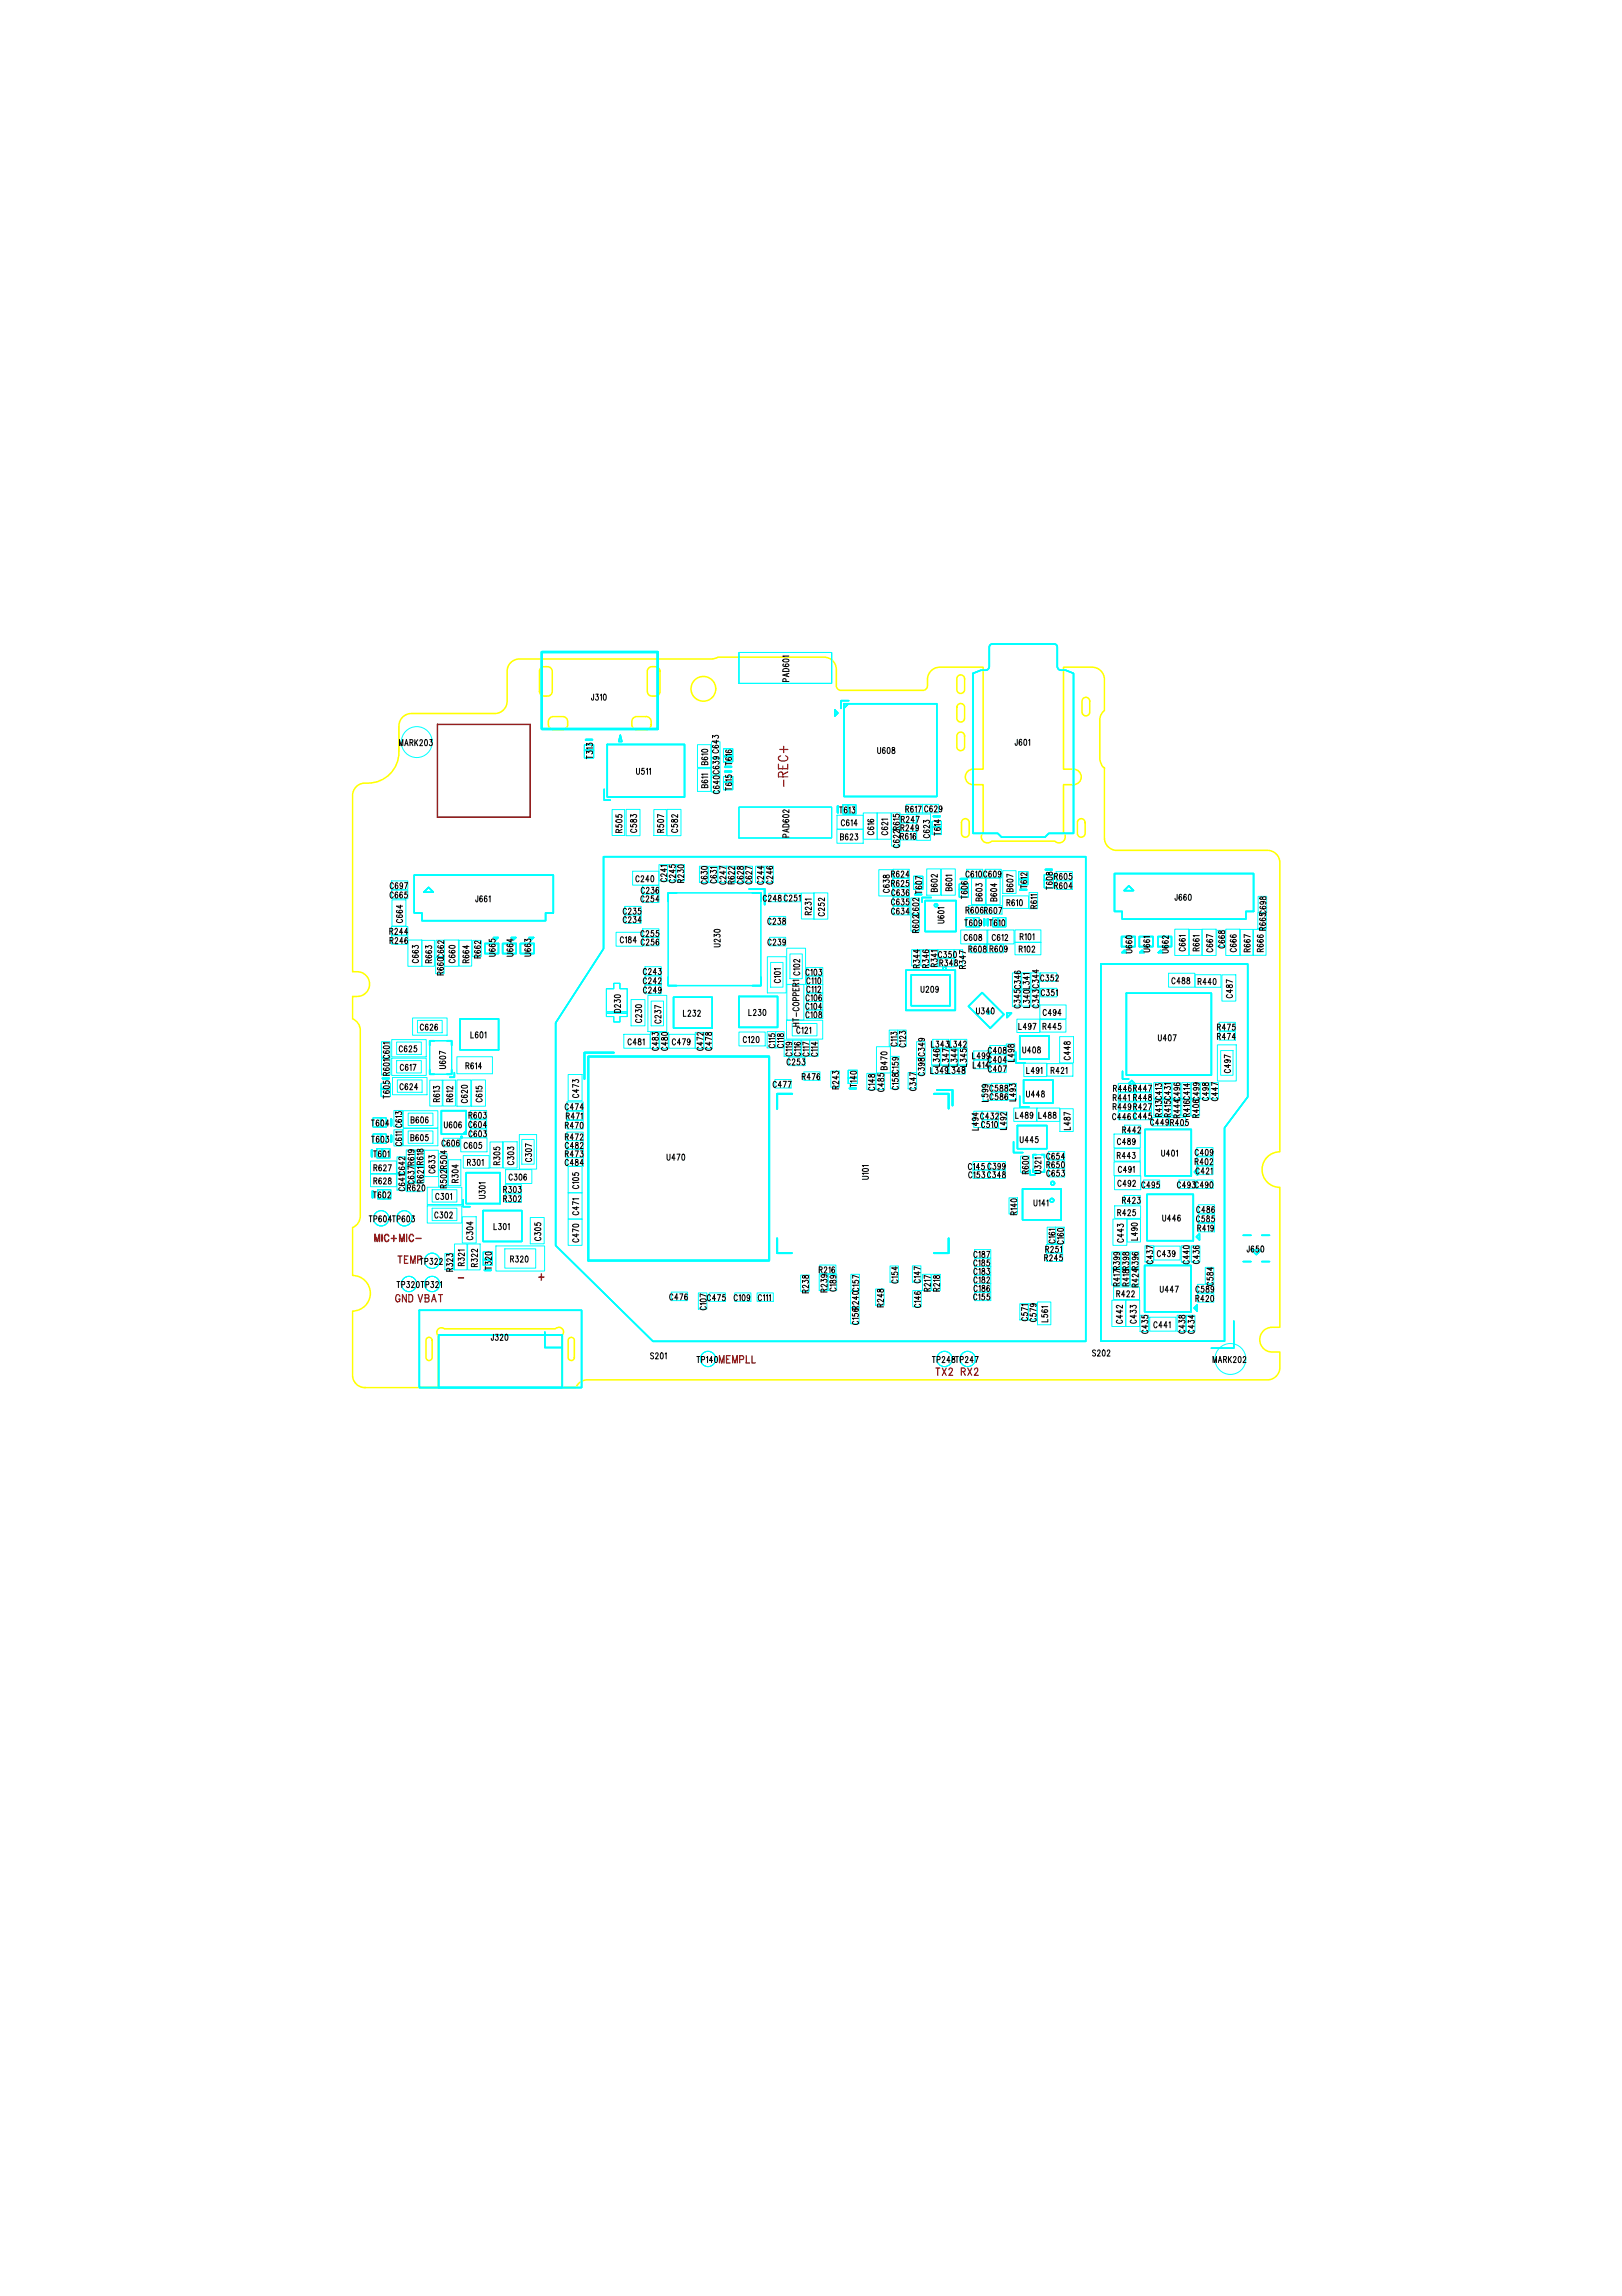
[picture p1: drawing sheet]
<svg xmlns="http://www.w3.org/2000/svg" width="210mm" height="297mm" viewBox="0 0 210 297" stroke-linecap="round" stroke-linejoin="round" font-family="sans-serif">
<defs><g id="words">
<text font-size="64.2" fill="#0ff" x="70.4" y="165.4">S201</text>
<text font-size="50.5" fill="#0ff" x="141.8" y="167.4">S202</text>
<text font-size="27.2" fill="#0ff" x="75.5" y="159.4">U470</text>
<text font-size="25.5" fill="#0ff" x="122.2" y="105.1">J601</text>
<text font-size="21.4" fill="#0ff" x="100.4" y="159.2">U101</text>
<text font-size="16.9" fill="#0ff" x="83.7" y="94.9" transform="rotate(-90 83.7 94.9)">J310x8</text>
<text font-size="13.4" fill="#0ff" x="54.2" y="177.7">J320</text>
<text font-size="12.7" fill="#0ff" x="86.4" y="125.8">U230</text>
<g font-size="12.2" fill="#0ff">
<text x="106" y="88.5" transform="rotate(-90 106 88.5)">PAD601x1</text>
<text x="145.2" y="138.6">U407</text>
</g>
<text font-size="8.1" fill="#0ff" x="78.1" y="102.6">U511</text>
<g font-size="8" fill="#0ff">
<text x="53.2" y="119.1">J661</text>
<text x="143.8" y="118.9">J660</text>
</g>
<text font-size="7.9" fill="#0ff" x="123.7" y="133.6">U340</text>
<g font-size="6.2" fill="#0ff">
<text x="147.9" y="151.3">U401</text>
<text x="148.1" y="159.7">U446</text>
<text x="147.8" y="168.9">U447</text>
</g>
<text font-size="6" fill="#0ff" x="78.4" y="131.9">D230</text>
<text font-size="5.8" fill="#0ff" x="117.1" y="130">U209</text>
<text font-size="5.6" fill="#0ff" x="131.8" y="157.6">U141</text>
<text font-size="5.3" fill="#0ff" x="159.9" y="163.4">J650</text>
<text font-size="4.9" fill="#0ff" x="55.5" y="138.8">U607</text>
<g font-size="4.6" fill="#0ff">
<text x="119.2" y="120">U601</text>
<text x="59.8" y="155.6">U301</text>
</g>
<g font-size="4.4" fill="#0ff">
<text x="58.8" y="135.4">L601</text>
<text x="86.5" y="132.6">L232</text>
<text x="94.9" y="132.5">L230</text>
<text x="61.8" y="160.2">L301</text>
</g>
<g font-size="3.7" fill="#0ff">
<text x="131.4" y="137.1">U408</text>
<text x="131.9" y="142.8">U448</text>
<text x="57" y="146.8">U606</text>
<text x="131.1" y="148.7">U445</text>
</g>
<g font-size="2.6" fill="#0ff">
<text x="62.6" y="123.4">U665U664U663</text>
<text x="145" y="123">U660U661 U662</text>
</g>
<g font-size="2.5">
<text x="50.2" y="158.9" transform="rotate(-90 50.2 158.9)">TP604x1</text>
<text x="53.2" y="158.9" transform="rotate(-90 53.2 158.9)">TP603x1</text>
<text x="53.8" y="167.4" transform="rotate(-90 53.8 167.4)">TP320x1</text>
</g>
<text font-size="2.5" fill="#0ff" x="54.7" y="164">TP322</text>
<g font-size="2.3">
<text x="123.1" y="177" transform="rotate(-90 123.1 177)">TP248x1</text>
<text x="126.1" y="177" transform="rotate(-90 126.1 177)">TP247x1</text>
</g>
<g font-size="2.2">
<text x="92" y="100">C639</text>
<text x="92" y="97.8">C643</text>
<text x="92" y="102.2">C640</text>
<text x="115.3" y="107">R615</text>
<text x="115.3" y="109.2">C622</text>
<text x="117.9" y="118">C602</text>
<text x="162.8" y="119.9">R665</text>
<text x="162.8" y="117.8">C698</text>
<text x="56.3" y="125.7">R660</text>
<text x="56.4" y="123.5">C662</text>
<text x="61.1" y="123.5">R662</text>
<text x="117.9" y="120.2">R602</text>
<text x="118" y="124.7">R344</text>
<text x="123.4" y="124.7">R347</text>
<text x="131" y="129.9">C345</text>
<text x="131" y="127.7">C346</text>
<text x="132.2" y="129.9">L340</text>
<text x="132.2" y="127.7">L341</text>
<text x="133.4" y="127.7">C344</text>
<text x="133.4" y="129.9">C343</text>
<text x="49.3" y="136.6">C601</text>
<text x="118.6" y="136.6">C349</text>
<text x="120.5" y="137.5">L346</text>
<text x="124" y="137.5">L345</text>
<text x="130.2" y="136.9">L498</text>
<text x="49.3" y="138.8">R601</text>
<text x="107.5" y="140.4">R243</text>
<text x="113.3" y="140.7">C485</text>
<text x="115.2" y="138.5">C159</text>
<text x="115.2" y="140.6">C158</text>
<text x="118.6" y="138.7">C398</text>
<text x="127.2" y="142.1">L599</text>
<text x="130.4" y="142">L493</text>
<text x="149.3" y="141.9">C413</text>
<text x="150.4" y="141.9">C431</text>
<text x="151.6" y="141.9">C496</text>
<text x="152.9" y="141.9">C414</text>
<text x="154.1" y="141.9">C499</text>
<text x="126" y="145.6">L494</text>
<text x="129.2" y="145.7">L492</text>
<text x="149.3" y="144.1">R413</text>
<text x="150.4" y="144.1">R415</text>
<text x="151.6" y="144.1">R444</text>
<text x="152.9" y="144.1">R416</text>
<text x="154.1" y="144.1">R406</text>
<text x="51.3" y="153.7">C641</text>
<text x="51.3" y="151.5">C642</text>
<text x="52.5" y="152.7">C637</text>
<text x="52.5" y="150.6">R619</text>
<text x="53.8" y="150.6">R618</text>
<text x="53.8" y="152.7">R621</text>
<text x="56.7" y="153.2">R502</text>
<text x="56.7" y="151.1">R504</text>
<text x="132" y="151.4">R600</text>
<text x="57.5" y="164">R323</text>
<text x="103.6" y="166.8">R238</text>
<text x="106" y="166.7">R239</text>
<text x="110.1" y="166.7">C157</text>
<text x="143.9" y="166">R417</text>
<text x="143.9" y="163.8">R399</text>
<text x="145" y="166">R418</text>
<text x="145" y="163.8">R398</text>
<text x="146.2" y="163.8">R396</text>
<text x="146.2" y="166">R424</text>
<text x="110" y="171">C156</text>
<text x="110" y="168.9">R240</text>
<text x="113.3" y="168.6">R248</text>
</g>
<text font-size="2" fill="#f00" x="102" y="101.8" transform="rotate(-90 102 101.8)">-REC+</text>
<text font-size="1.8" x="103.6" y="131.7" transform="rotate(-90 103.6 131.7)">HT-COPPER1x1HT-COPPER1x2</text>
<g font-size="1.6" fill="#f00">
<text x="48.4" y="160.7">MIC+ MIC-</text>
<text x="51.4" y="163.5">TEMP</text>
<text x="59.2" y="165.8">-</text>
<text x="69.6" y="165.7">+</text>
<text x="51.1" y="168.5">GND VBAT</text>
<text x="93" y="176.4">MEMPLL</text>
<text x="121" y="178">TX2 RX2</text>
</g>
<text font-size="1.5" x="103.3" y="134.3" transform="rotate(-90 103.3 134.3)">C121x1</text>
<g font-size="1.3">
<text x="50.4" y="142.3" transform="rotate(-90 50.4 142.3)">T605x2 T605x1</text>
<text x="48.1" y="155">T602</text>
</g>
<g font-size="1.3" fill="#0ff">
<text x="47.8" y="147.8">T603</text>
<text x="47.8" y="145.7">T604</text>
</g>
<g font-size="1.2">
<text x="102" y="88.1" transform="rotate(-90 102 88.1)">PAD601</text>
<text x="76.6" y="90.5">J310</text>
<text x="51.8" y="96.4">MARK203</text>
<text x="76.6" y="98.1" transform="rotate(-90 76.6 98.1)">T313</text>
<text x="82.4" y="100.1">U511</text>
<text x="91.5" y="101.8" transform="rotate(-90 91.5 101.8)">B611</text>
<text x="91.5" y="98.9" transform="rotate(-90 91.5 98.9)">B610</text>
<text x="94.6" y="98.9" transform="rotate(-90 94.6 98.9)">T616</text>
<text x="113.6" y="97.4">U608</text>
<text x="131.4" y="96.4">J601</text>
<text x="82.3" y="107.6" transform="rotate(-90 82.3 107.6)">C583</text>
<text x="87.6" y="107.6" transform="rotate(-90 87.6 107.6)">C582</text>
<text x="94.6" y="102.2" transform="rotate(-90 94.6 102.2)">T615</text>
<text x="108.7" y="105.1">T613</text>
<text x="113" y="107.9" transform="rotate(-90 113 107.9)">C616</text>
<text x="114.8" y="107.9" transform="rotate(-90 114.8 107.9)">C621</text>
<text x="116.4" y="106.3">R247</text>
<text x="121.6" y="108" transform="rotate(-90 121.6 108)">T614</text>
<text x="102" y="108.2" transform="rotate(-90 102 108.2)">PAD602</text>
<text x="115.4" y="113.4">R624</text>
<text x="120.2" y="108.3" transform="rotate(-90 120.2 108.3)">C623</text>
<text x="136.5" y="113.7">R605</text>
<text x="52" y="119.3" transform="rotate(-90 52 119.3)">C664</text>
<text x="61.6" y="116.6">J661</text>
<text x="106.6" y="118.4" transform="rotate(-90 106.6 118.4)">C252</text>
<text x="115" y="115.4" transform="rotate(-90 115 115.4)">C638</text>
<text x="115.4" y="114.6">R625</text>
<text x="119.2" y="115.6" transform="rotate(-90 119.2 115.6)">T607</text>
<text x="121.2" y="115.3" transform="rotate(-90 121.2 115.3)">B602</text>
<text x="122.1" y="119.4" transform="rotate(-90 122.1 119.4)">U601</text>
<text x="123.1" y="115.2" transform="rotate(-90 123.1 115.2)">B601</text>
<text x="125.1" y="118.1">R606R607</text>
<text x="125.1" y="116.2" transform="rotate(-90 125.1 116.2)">T606</text>
<text x="127" y="116.5" transform="rotate(-90 127 116.5)">B603</text>
<text x="128.1" y="119.7">T610</text>
<text x="128.9" y="116.5" transform="rotate(-90 128.9 116.5)">B604</text>
<text x="131" y="115.3" transform="rotate(-90 131 115.3)">B607</text>
<text x="132.8" y="114.8" transform="rotate(-90 132.8 114.8)">T612</text>
<text x="136.1" y="115" transform="rotate(-90 136.1 115)">T608</text>
<text x="136.5" y="114.9">R604</text>
<text x="152.1" y="116.4">J660</text>
<text x="50.5" y="120.8">R244</text>
<text x="50.5" y="122">R246</text>
<text x="54.1" y="124.5" transform="rotate(-90 54.1 124.5)">C663</text>
<text x="58.8" y="124.5" transform="rotate(-90 58.8 124.5)">C660</text>
<text x="64" y="123.6" transform="rotate(-90 64 123.6)">U665</text>
<text x="66.3" y="123.6" transform="rotate(-90 66.3 123.6)">U664</text>
<text x="68.6" y="123.6" transform="rotate(-90 68.6 123.6)">U663</text>
<text x="93.1" y="122.4" transform="rotate(-90 93.1 122.4)">U230</text>
<text x="146.4" y="123.2" transform="rotate(-90 146.4 123.2)">U660</text>
<text x="148.7" y="123.1" transform="rotate(-90 148.7 123.1)">U661</text>
<text x="151.1" y="123.2" transform="rotate(-90 151.1 123.2)">U662</text>
<text x="153.3" y="123" transform="rotate(-90 153.3 123)">C661</text>
<text x="156.9" y="123.1" transform="rotate(-90 156.9 123.1)">C667</text>
<text x="159.9" y="123.1" transform="rotate(-90 159.9 123.1)">C666</text>
<text x="80.2" y="130.9" transform="rotate(-90 80.2 130.9)">D230</text>
<text x="88.5" y="131.4">L232</text>
<text x="97" y="131.3">L230</text>
<text x="100.9" y="127.1" transform="rotate(-90 100.9 127.1)">C101</text>
<text x="119.3" y="128.3">U209</text>
<text x="126.4" y="131.1">U340</text>
<text x="159.4" y="129" transform="rotate(-90 159.4 129)">C487</text>
<text x="51.7" y="136">C625</text>
<text x="54.5" y="133.2">C626</text>
<text x="61" y="134.2">L601</text>
<text x="83" y="132.2" transform="rotate(-90 83 132.2)">C230</text>
<text x="85.5" y="132.3" transform="rotate(-90 85.5 132.3)">C237</text>
<text x="103.2" y="133.6">C121</text>
<text x="138.4" y="137" transform="rotate(-90 138.4 137)">C448</text>
<text x="150" y="134.6">U407</text>
<text x="157.6" y="134.4">R474</text>
<text x="157.6" y="133.2">R475</text>
<text x="51.8" y="140.9">C624</text>
<text x="51.9" y="138.4">C617</text>
<text x="57.6" y="138.2" transform="rotate(-90 57.6 138.2)">U607</text>
<text x="60.4" y="138.2">R614</text>
<text x="60.4" y="142.6" transform="rotate(-90 60.4 142.6)">C620</text>
<text x="62.3" y="142.5" transform="rotate(-90 62.3 142.5)">C615</text>
<text x="74.8" y="141.9" transform="rotate(-90 74.8 141.9)">C473</text>
<text x="103.9" y="139.6">R476</text>
<text x="110.8" y="140.6" transform="rotate(-90 110.8 140.6)">T140</text>
<text x="114.7" y="138.3" transform="rotate(-90 114.7 138.3)">B470</text>
<text x="126" y="138.1">L414</text>
<text x="144.7" y="142.3">R441R448</text>
<text x="144.7" y="143.5">R449R427</text>
<text x="159.2" y="138.7" transform="rotate(-90 159.2 138.7)">C497</text>
<text x="48.4" y="149.6">T601</text>
<text x="53.2" y="147.5">B605</text>
<text x="53.3" y="145.2">B606</text>
<text x="57.3" y="148.2">C606</text>
<text x="60.8" y="144.6">R603</text>
<text x="73.2" y="145.9">R470</text>
<text x="73.2" y="147.4">R472</text>
<text x="73.2" y="149.6">R473</text>
<text x="138.4" y="146.1" transform="rotate(-90 138.4 146.1)">L487</text>
<text x="145.4" y="146.5">R442</text>
<text x="149" y="145.5">C449R405</text>
<text x="150.4" y="149.5">U401</text>
<text x="56.2" y="151.7" transform="rotate(-90 56.2 151.7)">C633</text>
<text x="56.4" y="155.1">C301</text>
<text x="62.7" y="155" transform="rotate(-90 62.7 155)">U301</text>
<text x="65.2" y="155.4">R302</text>
<text x="65.2" y="154.2">R303</text>
<text x="66.4" y="150.6" transform="rotate(-90 66.4 150.6)">C303</text>
<text x="68.7" y="150.2" transform="rotate(-90 68.7 150.2)">C307</text>
<text x="74.8" y="153.7" transform="rotate(-90 74.8 153.7)">C105</text>
<text x="86.4" y="150">U470</text>
<text x="112.3" y="152.5" transform="rotate(-90 112.3 152.5)">U101</text>
<text x="133.9" y="156">U141</text>
<text x="134.6" y="151.8" transform="rotate(-90 134.6 151.8)">U321</text>
<text x="135.5" y="151">R650</text>
<text x="145.3" y="155.6">R423</text>
<text x="154.7" y="150.6">R402</text>
<text x="154.8" y="151.8">C421</text>
<text x="56.3" y="157.5">C302</text>
<text x="61.1" y="160.3" transform="rotate(-90 61.1 160.3)">C304</text>
<text x="64" y="159">L301</text>
<text x="69.9" y="160.4" transform="rotate(-90 69.9 160.4)">C305</text>
<text x="74.8" y="160.6" transform="rotate(-90 74.8 160.6)">C470</text>
<text x="74.8" y="157.1" transform="rotate(-90 74.8 157.1)">C471</text>
<text x="145.3" y="160.6" transform="rotate(-90 145.3 160.6)">C443</text>
<text x="147.1" y="160.4" transform="rotate(-90 147.1 160.4)">L490</text>
<text x="150.5" y="157.9">U446</text>
<text x="161.5" y="161.9">J650</text>
<text x="51.4" y="166.5">TP320TP321</text>
<text x="54.4" y="163.5">TP322</text>
<text x="63.5" y="164.2" transform="rotate(-90 63.5 164.2)">T320</text>
<text x="66.1" y="163.2">R320</text>
<text x="135.3" y="163.1">R245</text>
<text x="150.2" y="167.1">U447</text>
<text x="63.6" y="173.3">J320</text>
<text x="135.5" y="170.9" transform="rotate(-90 135.5 170.9)">L561</text>
<text x="145.2" y="171.1" transform="rotate(-90 145.2 171.1)">C442</text>
<text x="147" y="171.1" transform="rotate(-90 147 171.1)">C433</text>
<text x="154.8" y="168.3">R420</text>
<text x="84.3" y="175.7">S201</text>
<text x="90.2" y="176.2">TP140</text>
<text x="141.4" y="175.4">S202</text>
<text x="157" y="176.2">MARK202</text>
</g>
<text font-size="1.2" fill="#0ff" x="124.9" y="119.7">T609</text>
<g font-size="1.1">
<text x="80.4" y="107.8" transform="rotate(-90 80.4 107.8)">R505x2</text>
<text x="85.8" y="107.8" transform="rotate(-90 85.8 107.8)">R507x1</text>
<text x="109.6" y="105.4" transform="rotate(-90 109.6 105.4)">T613x1</text>
<text x="109.5" y="108.9" transform="rotate(-90 109.5 108.9)">B623x2</text>
<text x="104.9" y="118.6" transform="rotate(-90 104.9 118.6)">R231x2</text>
<text x="127" y="120" transform="rotate(-90 127 120)">T609x1</text>
<text x="129" y="120" transform="rotate(-90 129 120)">T610x1</text>
<text x="55.8" y="124.7" transform="rotate(-90 55.8 124.7)">R663x2</text>
<text x="60.6" y="124.7" transform="rotate(-90 60.6 124.7)">R664x2</text>
<text x="155.1" y="123.3" transform="rotate(-90 155.1 123.3)">R661x2</text>
<text x="161.7" y="123.3" transform="rotate(-90 161.7 123.3)">R667x1</text>
<text x="163.4" y="123.3" transform="rotate(-90 163.4 123.3)">R666x1</text>
<text x="132.7" y="133.4" transform="rotate(-90 132.7 133.4)">L497x2</text>
<text x="56.8" y="142.8" transform="rotate(-90 56.8 142.8)">R613x2</text>
<text x="58.5" y="142.8" transform="rotate(-90 58.5 142.8)">R612x2</text>
<text x="133.6" y="139.1" transform="rotate(-90 133.6 139.1)">L491x2</text>
<text x="49.3" y="149.9" transform="rotate(-90 49.3 149.9)">T601x1</text>
<text x="50.3" y="148" transform="rotate(-90 50.3 148)">T603x1</text>
<text x="50.3" y="145.9" transform="rotate(-90 50.3 145.9)">T604x1</text>
<text x="132.3" y="144.9" transform="rotate(-90 132.3 144.9)">L489x2</text>
<text x="135.3" y="144.9" transform="rotate(-90 135.3 144.9)">L488x1</text>
<text x="49.4" y="155.2" transform="rotate(-90 49.4 155.2)">T602x1</text>
<text x="59.2" y="153.1" transform="rotate(-90 59.2 153.1)">R304x2</text>
<text x="64.6" y="150.8" transform="rotate(-90 64.6 150.8)">R305x2</text>
<text x="60" y="164" transform="rotate(-90 60 164)">R321x1</text>
<text x="61.7" y="164" transform="rotate(-90 61.7 164)">R322x2</text>
</g>
<g font-size="1">
<text x="132.5" y="123.3" transform="rotate(-90 132.5 123.3)">R102x1</text>
<text x="132.5" y="121.7" transform="rotate(-90 132.5 121.7)">R101x2</text>
<text x="155.8" y="127.5" transform="rotate(-90 155.8 127.5)">R440x2</text>
<text x="135.7" y="133.3" transform="rotate(-90 135.7 133.3)">R445x1</text>
<text x="136.6" y="139" transform="rotate(-90 136.6 139)">R421x2</text>
<text x="145.3" y="150" transform="rotate(-90 145.3 150)">R443x2</text>
<text x="49.1" y="153.3" transform="rotate(-90 49.1 153.3)">R628x2</text>
<text x="49.1" y="151.6" transform="rotate(-90 49.1 151.6)">R627x2</text>
<text x="145.4" y="157.4" transform="rotate(-90 145.4 157.4)">R425x1</text>
<text x="145.2" y="167.9" transform="rotate(-90 145.2 167.9)">R422x2</text>
</g>
</g></defs>
<g fill="none" stroke="#ff0" stroke-width=".2">
<path d="M52.1 92.8l.7-.4 .4-.1h10.8a1.6 1.6 0 0 0 1.6-1.6v-3.8a1.6 1.6 0 0 1 1.6-1.6h24.9l.8-.3h13.7a1.6 1.6 0 0 1 1.6 1.6v2.1a.6 .6 0 0 0 .6 .6h10.6a.6 .6 0 0 0 .6-.6 2.03 2.03 0 0 1 .8-2.2l.8-.2h5.6v13.2h-1.3a1 1 0 0 0-1 1 1 1 0 0 0 1 1h1.3v6.2a.8 .8 0 0 0 0 1.1 .8 .8 0 0 0 1.2 0h8.1a.8 .8 0 0 0 1.1 0 .8 .8 0 0 0 0-1.1v-6.2h1.3a1 1 0 0 0 1-1 1 1 0 0 0-1-1h-1.3v-13.2h3.7a1.6 1.6 0 0 1 1.6 1.6v4a1.59 1.59 0 0 0-.6 1.3v4.9l.1 .5a.92 .92 0 0 0 .5 .7v9.1a1.6 1.6 0 0 0 1.6 1.6h19.5a1.6 1.6 0 0 1 1.6 1.6v37.4a2.3 2.3 0 0 0-2.3 2.3 2.3 2.3 0 0 0 2.3 2.3v18.1a2.17 2.17 0 0 0-2.4 .8 1.6 1.6 0 0 0 1.4 2.4h1v2a1.6 1.6 0 0 1-1.6 1.6h-88a1.6 1.6 0 0 0-1.5 1h-1.8v-6.7a.6 .6 0 0 0 0-.9 .6 .6 0 0 0-.8 0h-14.4a.6 .6 0 0 0-.8 .1 .6 .6 0 0 0 0 .8v6.7h-9.5a1.6 1.6 0 0 1-1.6-1.6v-8.3a2.3 2.3 0 0 0 2.3-2.3 2.3 2.3 0 0 0-2.3-2.3v-6.2a1.6 1.6 0 0 0 1-1.5v-24a1.6 1.6 0 0 0-1-1.5v-2.9a1.74 1.74 0 0 0 2.2-1.6 1.6 1.6 0 0 0-1.6-1.6h-.6v-22.8a1.66 1.66 0 0 1 2-1.6 4 4 0 0 0 4-4v-3.4l.1-.4zM70 86.4a1.02 1.02 0 0 1 1.4 .2l.1 2.9a.84 .84 0 0 1-1.3 .5l-.3-.3-.1-.2v-2.6zM71.2 92.9a2.31 2.31 0 0 1 1.9-.1 .97 .97 0 0 1 0 1.6 2.31 2.31 0 0 1-1.9-.2 1.15 1.15 0 0 1 0-1.3zM82 92.9l.4-.2h1.2a.75 .75 0 0 1 .7 1.1 .65 .65 0 0 1-.7 .6h-1.2a.86 .86 0 0 1-.6-1.3zM124.1 87.4a.5 .5 0 0 1 .7 .4v1.4a.5 .5 0 0 1-.5 .5 .5 .5 0 0 1-.5-.5v-1.4l.1-.2zM124.1 91.1a.5 .5 0 0 1 .7 .4v1.4a.5 .5 0 0 1-.5 .5 .5 .5 0 0 1-.5-.5v-1.4l.1-.2zM124.1 94.8a.5 .5 0 0 1 .7 .4v1.4a.5 .5 0 0 1-.5 .5 .5 .5 0 0 1-.5-.5v-1.4l.1-.2zM140.1 90.5a.5 .5 0 0 1 .6-.3 .5 .5 0 0 1 .3 .5v1.4a.5 .5 0 0 1-.5 .5 .5 .5 0 0 1-.5-.5zM124.7 106a.5 .5 0 0 1 .7 .4v1.4a.5 .5 0 0 1-.5 .5 .5 .5 0 0 1-.5-.5v-1.4l.1-.2zM139.5 106.2a.5 .5 0 0 1 .6-.3 .5 .5 0 0 1 .3 .5v1.4a.5 .5 0 0 1-.5 .5 .5 .5 0 0 1-.5-.5zM55.3 173.1a.4 .4 0 0 1 .6 .3v2.2a.4 .4 0 0 1-.4 .4 .4 .4 0 0 1-.4-.4v-2.2zM73.6 173.2a.4 .4 0 0 1 .4-.2 .4 .4 0 0 1 .3 .4v2.2a.4 .4 0 0 1-.4 .4 .4 .4 0 0 1-.4-.4z"/>
<circle cx="91" cy="89.1" r="1.6"/>
</g>
<g fill="none" stroke="#0ff" stroke-width=".13">
<path d="M90.3 96.3h1.7v3h-1.7zM90.3 99.4h1.7v3h-1.7zM50.7 116.4h1.8v3.4h-1.8zM79.2 104.7h1.6v3.4h-1.6zM81 104.7h1.8v3.4h-1.8zM84.6 104.7h1.6v3.4h-1.6zM85.3 111.9h1.1v2.1h-1.1zM86.3 104.7h1.8v3.4h-1.8zM86.4 111.9h1.1v2.1h-1.1zM87.5 111.9h1.1v2.1h-1.1zM90.5 112.1h1.1v2.1h-1.1zM91.7 112.1h1.1v2.1h-1.1z"/>
<path d="M92.9 112.1h1.1v2.1h-1.1zM94 112.1h1.1v2.1h-1.1zM95.2 112.1h1.1v2.1h-1.1zM95.6 104.4h12v4h-12zM96.3 112.1h1.1v2.1h-1.1zM97.8 112.1h1.1v2.1h-1.1zM99 112.1h1.1v2.1h-1.1zM103.7 115.5h1.6v3.4h-1.6zM105.3 115.5h1.8v3.4h-1.8zM111.7 105.2h1.8v3.4h-1.8zM113.5 105.2h1.8v3.4h-1.8zM113.7 112.5h1.8v3.4h-1.8z"/>
<path d="M117.3 104.1h2.1v1.1h-2.1zM118.6 105.3h1.8v3.4h-1.8zM119.4 104.1h2.1v1.1h-2.1zM119.9 112.4h1.8v3.4h-1.8zM121.8 112.4h1.8v3.4h-1.8zM125.7 113.6h1.8v3.4h-1.8zM127.6 113.6h1.8v3.4h-1.8zM129.8 112.6h1.7v3h-1.7zM133.2 115.5h1.1v2.1h-1.1zM50.7 121.1h2.1v1.1h-2.1zM50.7 136.9h4.5v2.2h-4.5zM50.7 134.5h4.5v2.2h-4.5z"/>
<path d="M50.8 139.4h4.5v2.2h-4.5zM51.3 137.2h3.2v1.6h-3.2zM51.3 134.8h3.2v1.6h-3.2zM51.4 139.7h3.2v1.6h-3.2zM52.8 121.6h1.8v3.4h-1.8zM53.4 131.7h4.5v2.2h-4.5zM54 132h3.2v1.6h-3.2zM54.6 121.7h1.6v3.3h-1.6zM55.6 139.7h1.6v3.4h-1.6zM57.3 139.7h1.6v3.4h-1.6zM57.5 121.6h1.8v3.4h-1.8zM59.1 136.7h4.6v2.2h-4.6z"/>
<path d="M59.1 139.7h1.8v3.4h-1.8zM59.4 121.6h1.6v3.4h-1.6zM61 139.7h1.8v3.4h-1.8zM73.5 139h1.8v3.4h-1.8zM78.5 130.9h2.7M78.5 131.1h2.7M81.7 129.3h1.8v3.4h-1.8zM83.8 128.8h2.5v4.7h-2.5zM84.2 133.6h1.1v2.1h-1.1zM84.3 129.5h1.6v3.2h-1.6zM85.4 133.6h1.1v2.1h-1.1zM90 133.6h1.1v2.1h-1.1z"/>
<path d="M91.1 133.6h1.1v2.1h-1.1zM99.3 133.5h1.1v2.1h-1.1zM99.3 123.8h2.4v4.7h-2.4zM99.7 124.5h1.6v3.2h-1.6zM100.4 133.5h1.1v2.1h-1.1zM101.5 134.6h1.1v2.1h-1.1zM101.8 122.7h2.4v4.7h-2.4zM101.8 127.4h2.2v4.6h-2.2zM102.2 123.4h1.6v3.2h-1.6zM102.5 132.4h3.2v1.6h-3.2zM102.6 134.6h1.1v2.1h-1.1zM103.7 134.6h1.1v2.1h-1.1z"/>
<path d="M104.8 134.6h1.1v2.1h-1.1zM112.2 138.9h1.1v2.1h-1.1zM113.4 135.4h1.8v3.4h-1.8zM115.1 133.3h1.1v2.1h-1.1zM116.2 133.3h1.1v2.1h-1.1zM117.5 138.8h1.1v2.1h-1.1zM119.2 122.9h1.1v2.1h-1.1zM120.3 122.9h1.1v2.1h-1.1zM121.8 135.7h1.1v2.1h-1.1zM122.9 135.7h1.1v2.1h-1.1zM137.1 134.1h1.8v3.4h-1.8zM152 120.2h1.8v3.4h-1.8z"/>
<path d="M153.9 120.2h1.6v3.4h-1.6zM155.6 120.2h1.8v3.4h-1.8zM157.5 120.4h1.1v2.1h-1.1zM157.5 135.2h2.5v4.7h-2.5zM158 135.9h1.6v3.2h-1.6zM158.1 126.1h1.8v3.4h-1.8zM158.6 120.2h1.8v3.4h-1.8zM160.5 120.2h1.6v3.4h-1.6zM162.2 120.2h1.6v3.4h-1.6zM47.9 150.2h3.4v1.6h-3.4zM47.9 151.9h3.4v1.6h-3.4zM51 146.2h1.1v2.1h-1.1z"/>
<path d="M51 143.7h1.1v2.1h-1.1zM52.2 143.7h4.5v2.2h-4.5zM52.2 146h4.5v2.2h-4.5zM52.6 153.1h2.1v1.1h-2.1zM52.8 144h3.2v1.6h-3.2zM52.8 146.3h3.2v1.6h-3.2zM54.9 148.8h1.8v3.4h-1.8zM55.3 153.6h4.5v2.2h-4.5zM55.3 156h4.5v2.2h-4.5zM55.9 153.9h3.2v1.6h-3.2zM55.9 156.3h3.2v1.6h-3.2zM57.4 147.3h2.1v1.1h-2.1z"/>
<path d="M58 150h1.6v3.4h-1.6zM59.6 147.2h3.4v1.8h-3.4zM59.8 157.4h1.8v3.4h-1.8zM59.9 149.5h3.4v1.6h-3.4zM63.4 147.7h1.6v3.4h-1.6zM65.1 147.7h1.8v3.4h-1.8zM67.2 146.8h2.2v4.4h-2.2zM67.5 147.4h1.6v3.2h-1.6zM68.6 157.5h1.8v3.4h-1.8zM73.5 157.7h1.8v3.4h-1.8zM73.5 150.9h1.8v3.4h-1.8zM73.5 154.3h1.8v3.4h-1.8z"/>
<path d="M130.6 155h1.1v2.1h-1.1zM133.7 149.4h1.5v2.2h-1.5zM135.5 158.8h1.1v2.1h-1.1zM136.6 158.8h1.1v2.1h-1.1zM137.2 143.4h1.7v3h-1.7zM144 157.7h1.8v3.4h-1.8zM145.9 157.7h1.7v3h-1.7zM155.4 140.1h1.1v2.1h-1.1zM156.6 140.1h1.1v2.1h-1.1zM58.8 160.9h1.6v3.4h-1.6zM60.5 160.9h1.6v3.4h-1.6zM65.3 161.6h4v2.5h-4z"/>
<path d="M90.4 167.3h1.1v2.1h-1.1zM107.2 164.9h1.1v2.1h-1.1zM115.2 163.8h1.1v2.1h-1.1zM118.1 163.8h1.1v2.1h-1.1zM118.1 167h1.1v2.1h-1.1zM119.4 164.9h1.1v2.1h-1.1zM120.6 164.9h1.1v2.1h-1.1zM132 168.7h1.1v2.1h-1.1zM133.1 168.7h1.1v2.1h-1.1zM134.3 168.4h1.7v3h-1.7zM143.9 168.2h1.8v3.4h-1.8zM145.7 168.2h1.8v3.4h-1.8z"/>
<path d="M147.5 170.2h1.1v2.1h-1.1zM148.2 161.2h1.1v2.1h-1.1zM152.3 170.2h1.1v2.1h-1.1zM152.9 161.2h1.1v2.1h-1.1zM153.5 170.2h1.1v2.1h-1.1zM154.2 161.2h1.1v2.1h-1.1zM156 164h1.1v2.1h-1.1z"/>
<circle cx="53.9" cy="96" r="2"/>
<circle cx="55.9" cy="166.1" r=".99"/>
<circle cx="91.6" cy="175.8" r=".99"/>
<circle cx="159.2" cy="175.8" r="2"/>
</g>
<g fill="none" stroke="#0ff" stroke-width=".2">
<path d="M80.3 95.1l.2 .8h-.4zM109.2 91h12v12h-12zM53.6 113.2h18v4.9h-1v1h-16v-1h-1zM144.2 113h18v4.9h-1v1h-16v-1h-1zM145.8 128.5h11v10.6h-11zM133.7 151.2v.4h.4M134.1 149.4h-.4v.4M134.8 149.4h.4v.4M135.2 151.2v.4h-.4"/>
<circle cx="122.2" cy="125.3" r=".2"/>
</g>
<path d="M56.6 93.7h12v12h-12z" fill="none" stroke="#f00" stroke-width=".2"/>
<g fill="none" stroke="#000" stroke-width=".13">
<path d="M92.2 95.5v-.3l.3 .1a.22 .22 0 0 1 .3-.2 .22 .22 0 0 1 0 .4M50.9 115.6a.21 .21 0 0 0-.3-.2 .21 .21 0 0 0-.1 .3v.2a.21 .21 0 0 0 .1 .3 .21 .21 0 0 0 .3-.2M50.9 114.4a.21 .21 0 0 0-.3-.2 .21 .21 0 0 0-.1 .3v.2a.21 .21 0 0 0 .1 .3 .21 .21 0 0 0 .3-.2M51.5 115.5l-.1-.1a.48 .48 0 0 0-.1 .8 .23 .23 0 0 0 .2-.3 .23 .23 0 0 0-.3-.2l-.1 .2M51.5 114.3l-.1-.1a.48 .48 0 0 0-.1 .8 .23 .23 0 0 0 .2-.3 .23 .23 0 0 0-.3-.2l-.1 .2M52.1 115.5l-.1-.1a.48 .48 0 0 0-.1 .8 .23 .23 0 0 0 .2-.3 .23 .23 0 0 0-.3-.2l-.1 .2M52.1 114.5l-.1 .1a.21 .21 0 0 1-.3-.2 .21 .21 0 0 1 .3-.2l.1 .6-.2 .2-.1-.1M52.3 114.2h.4l-.2 .8M52.7 115.4h-.3v.3a.21 .21 0 0 1 .3 .1 .21 .21 0 0 1-.1 .3 .21 .21 0 0 1-.3-.1M79.7 105.4v.3h.3a.21 .21 0 0 1 .1-.3 .21 .21 0 0 1 .3 .1 .21 .21 0 0 1-.1 .3M79.7 106.1l.5-.1 .3 .2a.46 .46 0 0 1-.8 0zM81.1 118.8a.21 .21 0 0 0-.3-.2 .21 .21 0 0 0-.1 .3v.2a.21 .21 0 0 0 .1 .3 .21 .21 0 0 0 .3-.2"/>
<path d="M81.1 117.7a.21 .21 0 0 0-.3-.2 .21 .21 0 0 0-.1 .3v.2a.21 .21 0 0 0 .1 .3 .21 .21 0 0 0 .3-.2M81.3 118.8l.1-.1a.18 .18 0 0 1 .2-.1 .18 .18 0 0 1 0 .3l-.3 .5h.4M81.3 117.7l.1-.1a.18 .18 0 0 1 .2-.1 .18 .18 0 0 1 0 .3l-.3 .5h.4M82 118.6h.3l-.2 .3a.22 .22 0 0 1 .2 .3 .22 .22 0 0 1-.4 0M82 117.5h.3l-.2 .3a.22 .22 0 0 1 .2 .3 .22 .22 0 0 1-.4 0M82.7 113.5a.21 .21 0 0 0-.3-.2 .21 .21 0 0 0-.1 .3v.2a.21 .21 0 0 0 .1 .3 .21 .21 0 0 0 .3-.2M82.9 117.5h-.3v.3a.21 .21 0 0 1 .3 .1 .21 .21 0 0 1 0 .3 .21 .21 0 0 1-.3-.1M83 119.1h-.4l.2-.5v.8M83 113.5v-.1a.18 .18 0 0 1 .3-.1 .18 .18 0 0 1 0 .3l-.4 .5h.4M83.3 116.1a.21 .21 0 0 0-.2-.2 .21 .21 0 0 0-.2 .3v.2a.21 .21 0 0 0 .2 .3 .21 .21 0 0 0 .2-.2M83.4 115a.21 .21 0 0 0-.3-.2 .21 .21 0 0 0-.1 .3v.2a.21 .21 0 0 0 .1 .3 .21 .21 0 0 0 .3-.2M83.6 116.1v-.1a.18 .18 0 0 1 .3-.1 .18 .18 0 0 1 0 .3l-.3 .5h.4"/>
<path d="M83.7 115v-.1a.18 .18 0 0 1 .2-.1 .18 .18 0 0 1 .1 .3l-.4 .5h.4M84 113.8h-.4l.2-.5v.8M84.3 113.3h.1a.46 .46 0 0 1 0 .8l-.2-.4zM84.3 114.8h.3l-.1 .3a.22 .22 0 0 1 .1 .3 .22 .22 0 0 1-.3 0M84.6 115.9h-.3v.3a.21 .21 0 0 1 .3 .1 .21 .21 0 0 1-.1 .3 .21 .21 0 0 1-.3-.1M85.1 106.1l.5-.1 .3 .2a.46 .46 0 0 1-.8 0zM85.2 114.9l-.1-.1a.48 .48 0 0 0 0 .8 .23 .23 0 0 0 .1-.3 .23 .23 0 0 0-.2-.2l-.1 .2M85.3 116.4h-.4l.2-.5v.8M85.7 113.7a.21 .21 0 0 0-.2 .2 .21 .21 0 0 0 .3 .2h.2a.21 .21 0 0 0 .3-.2 .21 .21 0 0 0-.2-.2M85.9 105.7l-.8-.3v.4M86 112.4v.4l-.5-.3h.8M86.3 112h-.8l.2 .1"/>
<path d="M86.3 113v.4l-.5-.3a.17 .17 0 0 0-.3 0 .18 .18 0 0 0 .2 .3M86.6 111.9v.3h.3a.21 .21 0 0 1 .1-.3 .21 .21 0 0 1 .3 .1 .21 .21 0 0 1-.1 .3M86.8 113.8a.21 .21 0 0 0-.2 .3 .21 .21 0 0 0 .3 .1h.2a.21 .21 0 0 0 .3-.1 .21 .21 0 0 0-.2-.3M87.1 112.5v.4l-.5-.3h.8M87.4 113.2v.3l-.5-.3a.17 .17 0 0 0-.3 .1 .17 .17 0 0 0 .2 .2M87.7 112.9v-.3l.3 .1a.22 .22 0 0 1 .3-.2 .22 .22 0 0 1 0 .4M87.7 112l.5-.1 .3 .2a.46 .46 0 0 1-.8 0zM88.1 114.2l-.1-.4h-.3v.4h.8M88.5 113.2v.3l-.5-.3a.17 .17 0 0 0-.3 .1 .17 .17 0 0 0 .2 .2M88.5 113.8l-.4 .2M90.7 113.1v-.3l.3 .1a.22 .22 0 0 1 .4-.2 .22 .22 0 0 1 0 .4M90.8 112.2l.4-.1 .3 .2a.46 .46 0 0 1-.8 0z"/>
<path d="M90.9 113.4l-.2 .1a.48 .48 0 0 0 .8 0 .23 .23 0 0 0-.2-.1 .23 .23 0 0 0-.2 .2l.2 .1M90.9 114a.21 .21 0 0 0-.1 .2 .21 .21 0 0 0 .2 .2h.2a.21 .21 0 0 0 .3-.2 .21 .21 0 0 0-.2-.2M91.9 112.9v-.3l.3 .2a.22 .22 0 0 1 .4-.2 .22 .22 0 0 1 0 .4M92.1 113.3l-.2 .1a.48 .48 0 0 0 .8 0 .23 .23 0 0 0-.2-.2 .23 .23 0 0 0-.2 .3l.2 .1M92.1 113.8a.21 .21 0 0 0-.1 .3 .21 .21 0 0 0 .2 .1h.2a.21 .21 0 0 0 .3-.1 .21 .21 0 0 0-.2-.3M92.7 112.2h-.8l.2 .2M93.3 114a.21 .21 0 0 0-.1 .2 .21 .21 0 0 0 .2 .2h.2a.21 .21 0 0 0 .3-.2 .21 .21 0 0 0-.2-.2M93.7 112.7v.4l-.6-.3h.8M93.9 113.4v.3l-.5-.3a.17 .17 0 0 0-.2 .1 .17 .17 0 0 0 .1 .2M93.9 112.3l-.8-.2v.4M94.4 113.4l-.2 .1a.48 .48 0 0 0 .8 0 .23 .23 0 0 0-.2-.1 .23 .23 0 0 0-.2 .2l.2 .1M94.6 114.3v-.3h-.3l-.1 .3h.8"/>
<path d="M95 112.1v.4l-.5-.3a.17 .17 0 0 0-.2 0 .17 .17 0 0 0 .1 .3M95 112.7v.4l-.5-.3a.17 .17 0 0 0-.2 0 .17 .17 0 0 0 .1 .3M95 114l-.4 .2M95.4 112.2v.2h.3a.25 .25 0 0 1 .2-.3 .25 .25 0 0 1 .3 .3 .31 .31 0 0 1-.4 0 .31 .31 0 0 1-.1-.2zM95.5 113.4l-.1 .1a.48 .48 0 0 0 .8 0 .23 .23 0 0 0-.3-.1 .23 .23 0 0 0-.2 .2l.2 .1M95.6 114a.21 .21 0 0 0-.2 .2 .21 .21 0 0 0 .3 .2h.2a.21 .21 0 0 0 .3-.2 .21 .21 0 0 0-.2-.2M96.2 112.7v.4l-.5-.3a.17 .17 0 0 0-.3 0 .18 .18 0 0 0 .2 .3M96.6 113.4l-.1 .1a.48 .48 0 0 0 .8 0 .23 .23 0 0 0-.3-.1 .23 .23 0 0 0-.2 .2l.2 .1M96.7 114a.21 .21 0 0 0-.2 .2 .21 .21 0 0 0 .3 .2h.2a.21 .21 0 0 0 .3-.2 .21 .21 0 0 0-.2-.2M97.3 112.7v.4l-.5-.3a.17 .17 0 0 0-.3 0 .18 .18 0 0 0 .2 .3M97.3 112.4l-.8-.3v.4M98.2 114a.21 .21 0 0 0-.2 .3 .21 .21 0 0 0 .3 .1h.2a.21 .21 0 0 0 .3-.1 .21 .21 0 0 0-.2-.3"/>
<path d="M98.5 112v.5l-.5-.3h.8M98.5 112.7v.4l-.5-.3h.8M98.8 113.4v.3l-.5-.3a.17 .17 0 0 0-.3 .1 .17 .17 0 0 0 .2 .2M99.2 116a.21 .21 0 0 0-.3-.2 .21 .21 0 0 0-.1 .3v.2a.21 .21 0 0 0 .1 .3 .21 .21 0 0 0 .3-.2M99.3 112.1l-.1 .1a.48 .48 0 0 0 .8 0 .23 .23 0 0 0-.3-.1 .23 .23 0 0 0-.2 .3h.2M99.4 114a.21 .21 0 0 0-.2 .2 .21 .21 0 0 0 .3 .2h.2a.21 .21 0 0 0 .3-.2 .21 .21 0 0 0-.2-.2M99.5 116v-.1a.18 .18 0 0 1 .2 0 .18 .18 0 0 1 .1 .2l-.4 .5h.4M99.7 112.7v.4l-.5-.3h.8M99.8 119a.21 .21 0 0 0-.3-.2 .21 .21 0 0 0-.1 .3v.2a.21 .21 0 0 0 .1 .3 .21 .21 0 0 0 .3-.2M100 113.3v.4l-.5-.3a.17 .17 0 0 0-.3 0 .18 .18 0 0 0 .2 .3M100 119l.1-.1a.18 .18 0 0 1 .2-.1 .18 .18 0 0 1 0 .3l-.3 .5h.4M100.5 116.3h-.4l.2-.5v.8"/>
<path d="M100.7 118.8h.3l-.2 .3a.22 .22 0 0 1 .2 .3 .22 .22 0 0 1-.4 0M100.8 115.9v.2a.25 .25 0 0 1 .3 .2 .25 .25 0 0 1-.3 .3 .31 .31 0 0 1 0-.4 .31 .31 0 0 1 .2-.1v-.2zM101.3 118.8v.3a.25 .25 0 0 1 .4 .2 .25 .25 0 0 1-.4 .2 .31 .31 0 0 1 0-.3 .31 .31 0 0 1 .3-.1v-.3zM101.9 116a.21 .21 0 0 0-.3-.2 .21 .21 0 0 0-.1 .3v.2a.21 .21 0 0 0 .1 .3 .21 .21 0 0 0 .3-.2M102.2 116v-.1a.18 .18 0 0 1 .2-.1 .18 .18 0 0 1 .1 .3l-.4 .5h.4M103.1 115.8h-.3v.3a.21 .21 0 0 1 .3 .1 .21 .21 0 0 1 0 .3 .21 .21 0 0 1-.3-.1M103.4 115.9l.1-.1v.8M104.2 117v-.3l.3 .2a.22 .22 0 0 1 .3-.2 .22 .22 0 0 1 0 .4M105 116.3h-.8l.2 .2M109.3 106.2a.21 .21 0 0 0-.3-.1 .21 .21 0 0 0-.1 .3v.1a.21 .21 0 0 0 .1 .3 .21 .21 0 0 0 .3-.1M109.9 106.2l-.1-.1a.48 .48 0 0 0-.1 .7 .23 .23 0 0 0 .2-.2 .23 .23 0 0 0-.3-.2l-.1 .2M110 108.1l.1-.2a.18 .18 0 0 1 .2 0 .18 .18 0 0 1 0 .3l-.3 .5h.4"/>
<path d="M110.1 106.2l.2-.1v.7M110.3 104.4h.3l-.2 .3a.22 .22 0 0 1 .2 .3 .22 .22 0 0 1-.4 0M110.7 107.9h.3l-.2 .3a.22 .22 0 0 1 .2 .3 .22 .22 0 0 1-.4 0M110.9 106.6h-.4l.3-.5v.7M115.8 117.7a.21 .21 0 0 0-.3-.2 .21 .21 0 0 0-.1 .3v.2a.21 .21 0 0 0 .1 .3 .21 .21 0 0 0 .3-.2M115.8 116.5a.21 .21 0 0 0-.3-.2 .21 .21 0 0 0-.1 .3v.2a.21 .21 0 0 0 .1 .3 .21 .21 0 0 0 .3-.2M115.8 115.3a.21 .21 0 0 0-.3-.2 .21 .21 0 0 0-.1 .3v.2a.21 .21 0 0 0 .1 .3 .21 .21 0 0 0 .3-.2M116.3 112.8l-.1-.1a.48 .48 0 0 0 0 .8 .23 .23 0 0 0 .2-.3 .23 .23 0 0 0-.3-.2l-.1 .2M116.3 114l-.1-.1a.48 .48 0 0 0 0 .8 .23 .23 0 0 0 .2-.3 .23 .23 0 0 0-.3-.2l-.1 .2M116.3 117.6l-.1-.1a.48 .48 0 0 0 0 .8 .23 .23 0 0 0 .2-.3 .23 .23 0 0 0-.3-.2l-.1 .2M116.3 116.4l-.1-.1a.48 .48 0 0 0 0 .8 .23 .23 0 0 0 .2-.3 .23 .23 0 0 0-.3-.2l-.1 .2M116.4 115.2l-.1-.1a.48 .48 0 0 0-.1 .8 .23 .23 0 0 0 .2-.3 .23 .23 0 0 0-.3-.2l-.1 .2"/>
<path d="M116.5 108.2l.4-.1v-.3h-.4v.8M116.6 107.1l.3-.1v-.3h-.3v.8M116.6 106h.4v-.3l-.4-.1v.8M116.7 117.5h.3l-.2 .3a.22 .22 0 0 1 .2 .3 .22 .22 0 0 1-.4 0M116.7 116.3h.3l-.2 .3a.22 .22 0 0 1 .2 .3 .22 .22 0 0 1-.4 0M116.7 115.1h.3l-.2 .3a.22 .22 0 0 1 .2 .3 .22 .22 0 0 1-.4 0M116.7 108.2l.2 .4M116.8 107.1l.2 .4M116.8 106l.2 .4M117.2 104.7l.3-.1v-.3h-.3v.8M117.3 106.9v-.1a.18 .18 0 0 1 .2 0 .18 .18 0 0 1 0 .2l-.3 .5h.4M117.4 104.7l.2 .4"/>
<path d="M117.5 107.9l-.1-.1a.48 .48 0 0 0 0 .8 .23 .23 0 0 0 .1-.3 .23 .23 0 0 0-.2-.2l-.1 .2M117.6 113.9h-.3v.3a.21 .21 0 0 1 .3 .1 .21 .21 0 0 1-.1 .3 .21 .21 0 0 1-.3-.1M117.6 116.3h-.3v.3a.21 .21 0 0 1 .3 .1 .21 .21 0 0 1-.1 .3 .21 .21 0 0 1-.3-.1M117.6 115.2l-.1-.1a.48 .48 0 0 0 0 .8 .23 .23 0 0 0 .1-.3 .23 .23 0 0 0-.2-.2l-.1 .2M117.6 113.2h-.4l.3-.5v.8M117.7 118h-.5l.3-.5v.8M117.8 108l.1-.2v.8M118.2 104.4l-.1-.1a.48 .48 0 0 0-.1 .8 .23 .23 0 0 0 .2-.3 .23 .23 0 0 0-.3-.2l-.1 .2M118.3 107.2h-.4l.2-.5v.8M118.3 106.1h-.4l.3-.5v.8M118.4 104.4l.2-.1v.8M118.5 107.9l-.1-.1a.48 .48 0 0 0-.1 .8 .23 .23 0 0 0 .2-.3 .23 .23 0 0 0-.3-.2v.2"/>
<path d="M118.8 104.3h.4l-.3 .8M118.9 107l-.1 .2a.21 .21 0 0 1-.3-.2 .21 .21 0 0 1 .3-.3v.6l-.1 .2-.2-.1M120.1 104.4a.21 .21 0 0 0-.3-.1 .21 .21 0 0 0-.1 .3v.1a.21 .21 0 0 0 .1 .3 .21 .21 0 0 0 .3-.1M120.6 104.4l-.1-.1a.48 .48 0 0 0 0 .7 .23 .23 0 0 0 .2-.2 .23 .23 0 0 0-.3-.2l-.1 .2M120.9 104.4l.1-.1a.18 .18 0 0 1 .2 0 .18 .18 0 0 1 0 .3l-.3 .4h.4M121.9 104.5l-.1 .2a.21 .21 0 0 1-.3-.2 .21 .21 0 0 1 .3-.2l.1 .6-.2 .1-.1-.1M124.8 119h.4M125 119v.8M125.4 112.9a.21 .21 0 0 0-.3-.2 .21 .21 0 0 0-.1 .3v.2a.21 .21 0 0 0 .1 .3 .21 .21 0 0 0 .3-.2M125.8 119.1l-.1-.1a.48 .48 0 0 0-.1 .8 .23 .23 0 0 0 .2-.3 .23 .23 0 0 0-.3-.2v.2M126 117.5l-.1-.1a.48 .48 0 0 0-.1 .7 .23 .23 0 0 0 .2-.2 .23 .23 0 0 0-.3-.2l-.1 .2M126 112.8l-.1-.1a.48 .48 0 0 0-.1 .8 .23 .23 0 0 0 .2-.3 .23 .23 0 0 0-.3-.2v.2"/>
<path d="M126.3 112.8l.1-.1v.8M126.7 112.7h.1a.46 .46 0 0 1 0 .8l-.2-.4zM127.2 117.5l-.1-.1a.48 .48 0 0 0 0 .7 .23 .23 0 0 0 .1-.2 .23 .23 0 0 0-.3-.2v.2M127.4 117.4v.8M127.6 117.8l.2 .4M127.7 112.9a.21 .21 0 0 0-.3-.2 .21 .21 0 0 0-.1 .3v.2a.21 .21 0 0 0 .1 .3 .21 .21 0 0 0 .3-.2M128.3 112.8l-.1-.1a.48 .48 0 0 0-.1 .8 .23 .23 0 0 0 .2-.3 .23 .23 0 0 0-.3-.2l-.1 .2M128.3 117.5l-.1-.1a.48 .48 0 0 0 0 .8 .23 .23 0 0 0 .2-.3 .23 .23 0 0 0-.3-.2l-.1 .2M128.6 112.7h.1a.46 .46 0 0 1 0 .8l-.2-.4zM129.2 117.4h.4l-.2 .8M129.5 113l-.1 .1a.21 .21 0 0 1-.2-.2 .21 .21 0 0 1 .2-.2l.1 .6-.1 .2-.2-.1M129.7 119h.1a.46 .46 0 0 1 0 .8l-.2-.4z"/>
<path d="M130.3 116.8l.3-.1v-.3h-.3v.8M130.5 116.8l.2 .4M131.3 116.5l-.1-.1a.48 .48 0 0 0-.1 .8 .23 .23 0 0 0 .2-.3 .23 .23 0 0 0-.3-.2l-.1 .2M131.5 116.5l.2-.1v.8M132 116.4h.1a.46 .46 0 0 1 0 .8l-.2-.4zM133.5 116.5l-.1 .2a.48 .48 0 0 0 .8 0 .23 .23 0 0 0-.3-.2 .23 .23 0 0 0-.2 .3l.2 .1M133.8 117.5l-.1-.3h-.3v.3h.8M134.2 115.8h-.8l.2 .1M134.2 116.1h-.8l.2 .2M134.2 117.1l-.4 .2M137.4 114.3l-.1-.1a.48 .48 0 0 0 0 .8 .23 .23 0 0 0 .2-.3 .23 .23 0 0 0-.3-.2l-.1 .2M137.4 113.1l-.1-.1a.48 .48 0 0 0 0 .8 .23 .23 0 0 0 .2-.3 .23 .23 0 0 0-.3-.2l-.1 .2"/>
<path d="M138.7 113h-.3v.3a.21 .21 0 0 1 .3 .1 .21 .21 0 0 1-.1 .3 .21 .21 0 0 1-.3-.1M138.7 114.7h-.4l.3-.5v.8M51.1 120.3v-.1a.18 .18 0 0 1 .3-.1 .18 .18 0 0 1 0 .3l-.3 .5h.4M51.1 121.5l.1-.1a.18 .18 0 0 1 .2-.1 .18 .18 0 0 1 0 .3l-.3 .5h.4M52 120.1v.8M52 121.3v.8M52.7 121.4l-.1-.1a.48 .48 0 0 0 0 .8 .23 .23 0 0 0 .1-.3 .23 .23 0 0 0-.2-.2l-.1 .2M52.8 120.6h-.4l.2-.5v.8M55.1 122.7v-.3l.3 .1a.22 .22 0 0 1 .3-.2 .22 .22 0 0 1 0 .4M55.2 123l-.1 .1a.48 .48 0 0 0 .8 0 .23 .23 0 0 0-.3-.1 .23 .23 0 0 0-.2 .2l.2 .1M56.9 136v.4M60 123l-.1 .1a.48 .48 0 0 0 .8 0 .23 .23 0 0 0-.3-.1 .23 .23 0 0 0-.2 .2l.2 .1"/>
<path d="M60.4 122.3v.4l-.5-.3h.8M61.5 122.4l-.1 .1a.48 .48 0 0 0 .8 0 .23 .23 0 0 0-.3-.1 .23 .23 0 0 0-.2 .2l.2 .1M61.5 123l-.1 .1a.48 .48 0 0 0 .8 0 .23 .23 0 0 0-.3-.1 .23 .23 0 0 0-.2 .2l.2 .1M62.2 121.7v.4l-.5-.3a.17 .17 0 0 0-.3 0 .18 .18 0 0 0 .2 .3M62.2 123.6l-.4 .1M62.3 138h-.4l.3-.5v.8M80.7 121.4a.21 .21 0 0 0-.3-.2 .21 .21 0 0 0-.1 .3v.2a.21 .21 0 0 0 .1 .3 .21 .21 0 0 0 .3-.2M80.9 121.3l.2-.1v.8M81.4 121.2v.3a.25 .25 0 0 1 .3 .2 .25 .25 0 0 1-.3 .2 .31 .31 0 0 1 0-.3 .31 .31 0 0 1 .2-.1v-.3zM81.7 134.6a.21 .21 0 0 0-.3-.2 .21 .21 0 0 0-.1 .3v.2a.21 .21 0 0 0 .1 .3 .21 .21 0 0 0 .3-.2M82.3 134.9h-.4l.3-.5v.8M82.3 121.7h-.4l.3-.5v.8"/>
<path d="M82.6 134.4v.3a.25 .25 0 0 1 .4 .2 .25 .25 0 0 1-.4 .2 .31 .31 0 0 1 0-.3 .31 .31 0 0 1 .3-.1v-.3zM83.2 134.5l.1-.1v.8M83.3 120.6a.21 .21 0 0 0-.2-.2 .21 .21 0 0 0-.2 .3v.2a.21 .21 0 0 0 .2 .3 .21 .21 0 0 0 .2-.2M83.4 121.7a.21 .21 0 0 0-.3-.2 .21 .21 0 0 0-.1 .3v.2a.21 .21 0 0 0 .1 .3 .21 .21 0 0 0 .3-.2M83.6 120.6v-.1a.18 .18 0 0 1 .3-.1 .18 .18 0 0 1 0 .3l-.3 .5h.4M83.6 121.7l.1-.1a.18 .18 0 0 1 .2-.1 .18 .18 0 0 1 0 .3l-.3 .5h.4M83.7 126.7a.21 .21 0 0 0-.3-.2 .21 .21 0 0 0-.1 .3v.2a.21 .21 0 0 0 .1 .3 .21 .21 0 0 0 .3-.2M83.7 125.5a.21 .21 0 0 0-.3-.2 .21 .21 0 0 0-.1 .3v.2a.21 .21 0 0 0 .1 .3 .21 .21 0 0 0 .3-.2M83.7 127.9a.21 .21 0 0 0-.3-.2 .21 .21 0 0 0-.1 .3v.2a.21 .21 0 0 0 .1 .3 .21 .21 0 0 0 .3-.2M83.9 126.7l.1-.1a.18 .18 0 0 1 .2-.1 .18 .18 0 0 1 0 .3l-.3 .5h.4M83.9 125.5l.1-.1a.18 .18 0 0 1 .2-.1 .18 .18 0 0 1 0 .3l-.3 .5h.4M83.9 127.9l.1-.1a.18 .18 0 0 1 .2-.1 .18 .18 0 0 1 0 .3l-.3 .5h.4"/>
<path d="M84.4 133.9v-.3l.3 .2a.22 .22 0 0 1 .3-.2 .22 .22 0 0 1 0 .4M84.4 134.3v.2h.3a.25 .25 0 0 1 .2-.3 .25 .25 0 0 1 .3 .3 .31 .31 0 0 1-.4 0 .31 .31 0 0 1-.1-.2zM84.6 120.4h-.3v.3a.21 .21 0 0 1 .3 .1 .21 .21 0 0 1-.1 .3 .21 .21 0 0 1-.3-.1M84.6 135.5a.21 .21 0 0 0-.2 .2 .21 .21 0 0 0 .3 .2h.2a.21 .21 0 0 0 .3-.2 .21 .21 0 0 0-.2-.2M84.6 121.5h-.3v.3a.21 .21 0 0 1 .3 .1 .21 .21 0 0 1-.1 .3 .21 .21 0 0 1-.3-.1M84.9 134.8v.4l-.5-.2h.8M84.9 127h-.4l.3-.5v.8M84.9 125.8h-.4l.3-.5v.8M85 128.2h-.5l.3-.5v.8M85.2 126.7v-.1a.18 .18 0 0 1 .3-.1 .18 .18 0 0 1 0 .3l-.3 .5h.4M85.2 120.4h-.2l-.1 .3a.21 .21 0 0 1 .3 .1 .21 .21 0 0 1 0 .3 .21 .21 0 0 1-.3-.1M85.2 121.6l-.1-.1a.48 .48 0 0 0 0 .8 .23 .23 0 0 0 .2-.3 .23 .23 0 0 0-.3-.2l-.1 .2"/>
<path d="M85.2 125.3h.3l-.1 .3a.22 .22 0 0 1 .2 .3 .22 .22 0 0 1-.4 0M85.6 128l-.1 .1a.21 .21 0 0 1-.3-.2 .21 .21 0 0 1 .3-.2v.6l-.1 .2-.2-.1M85.6 134.3v.2h.3a.25 .25 0 0 1 .2-.3 .25 .25 0 0 1 .3 .3 .31 .31 0 0 1-.4 0 .31 .31 0 0 1-.1-.2zM85.6 133.7l.5-.1 .3 .1a.46 .46 0 0 1-.8 0zM85.8 135.5a.21 .21 0 0 0-.2 .2 .21 .21 0 0 0 .3 .2h.2a.21 .21 0 0 0 .3-.2 .21 .21 0 0 0-.2-.2M86.1 134.8v.4l-.5-.2h.8M87.4 134.6a.21 .21 0 0 0-.3-.2 .21 .21 0 0 0-.1 .3v.2a.21 .21 0 0 0 .1 .3 .21 .21 0 0 0 .3-.2M88.1 134.9h-.4l.2-.5v.8M88.3 134.4h.4l-.3 .8M89.3 134.7l-.1 .1a.21 .21 0 0 1-.3-.2 .21 .21 0 0 1 .3-.2l.1 .6-.2 .2-.1-.1M90.4 135.5a.21 .21 0 0 0-.2 .2 .21 .21 0 0 0 .3 .2h.2a.21 .21 0 0 0 .3-.2 .21 .21 0 0 0-.2-.2M90.7 134.8v.4l-.5-.2h.8"/>
<path d="M91 133.6v.4l-.5-.4a.17 .17 0 0 0-.3 .1 .17 .17 0 0 0 .2 .2M91 134.5l-.8-.3v.4M91.3 133.6v.3h.3a.25 .25 0 0 1 .2-.3 .25 .25 0 0 1 .3 .3 .31 .31 0 0 1-.4 0 .31 .31 0 0 1-.1-.3zM91.5 135.5a.21 .21 0 0 0-.2 .2 .21 .21 0 0 0 .3 .2h.2a.21 .21 0 0 0 .3-.2 .21 .21 0 0 0-.2-.2M91.8 134.8v.4l-.5-.2h.8M92.1 134.5l-.8-.3v.4M96.6 134.3a.21 .21 0 0 0-.3-.2 .21 .21 0 0 0-.1 .3v.2a.21 .21 0 0 0 .1 .3 .21 .21 0 0 0 .3-.2M96.8 134.2l.2-.1v.8M97.3 134.3v-.1a.18 .18 0 0 1 .2-.1 .18 .18 0 0 1 .1 .3l-.4 .5h.4M97.9 134.1h.1a.46 .46 0 0 1 0 .8l-.1-.4zM99.5 133.8v.2l.3 .1a.21 .21 0 0 1 .1-.3 .21 .21 0 0 1 .3 0 .21 .21 0 0 1-.1 .3M99.7 135.1a.21 .21 0 0 0-.2 .3 .21 .21 0 0 0 .3 .1h.2a.21 .21 0 0 0 .3-.1 .21 .21 0 0 0-.2-.3"/>
<path d="M99.8 121.7a.21 .21 0 0 0-.3-.2 .21 .21 0 0 0-.1 .3v.2a.21 .21 0 0 0 .1 .3 .21 .21 0 0 0 .3-.2M100.1 121.7v-.1a.18 .18 0 0 1 .2-.1 .18 .18 0 0 1 .1 .3l-.4 .5h.4M100.3 134.4h-.8l.2 .1M100.3 134.8h-.8l.2 .1M100.6 133.8v.3h.3a.25 .25 0 0 1 .2-.4 .25 .25 0 0 1 .3 .4 .31 .31 0 0 1-.4 0 .31 .31 0 0 1-.1-.3zM100.7 121.5h.3l-.1 .3a.22 .22 0 0 1 .1 .3 .22 .22 0 0 1-.3 0M100.8 135.1a.21 .21 0 0 0-.2 .3 .21 .21 0 0 0 .3 .1h.2a.21 .21 0 0 0 .3-.1 .21 .21 0 0 0-.2-.3M101.4 139.9h.3l-.2 .8M101.4 134.4h-.8l.2 .1M101.4 134.7h-.8l.2 .2M101.6 121.8v.1a.21 .21 0 0 1-.3-.2 .21 .21 0 0 1 .3-.2v.6l-.1 .2-.2-.1M101.9 136.2a.21 .21 0 0 0-.2 .3 .21 .21 0 0 0 .3 .1h.2a.21 .21 0 0 0 .3-.1 .21 .21 0 0 0-.2-.3"/>
<path d="M102 134.8l.2 .1a.21 .21 0 0 1-.2 .3 .21 .21 0 0 1-.3-.3h.6l.2 .1-.1 .2M102 139.9h.4l-.3 .8M102.3 137.2a.21 .21 0 0 0-.3-.2 .21 .21 0 0 0-.1 .3v.2a.21 .21 0 0 0 .1 .3 .21 .21 0 0 0 .3-.2M102.5 135.4h-.8l.2 .2M102.5 135.8h-.8l.2 .2M102.5 137.2l.1-.1a.18 .18 0 0 1 .2-.1 .18 .18 0 0 1 0 .3l-.3 .5h.4M102.7 124.8l.5-.1 .3 .2a.46 .46 0 0 1-.8 0zM102.9 125.7a.21 .21 0 0 0-.2 .3 .21 .21 0 0 0 .3 .2h.2a.21 .21 0 0 0 .3-.2 .21 .21 0 0 0-.2-.3M102.9 134.9l-.1 .1a.48 .48 0 0 0 .8 0 .23 .23 0 0 0-.3-.2 .23 .23 0 0 0-.2 .3l.2 .1M103 136.2a.21 .21 0 0 0-.2 .3 .21 .21 0 0 0 .3 .1h.2a.21 .21 0 0 0 .3-.1 .21 .21 0 0 0-.2-.3M103.4 126.8h-.8l.2 .2M103.5 137h-.3v.3a.21 .21 0 0 1 .3 .1 .21 .21 0 0 1-.1 .3 .21 .21 0 0 1-.3-.1"/>
<path d="M103.5 124.1v.4l-.5-.3a.17 .17 0 0 0-.3 0 .18 .18 0 0 0 .2 .3M103.5 125.4h-.8l.2 .1M103.6 135.4h-.8l.2 .2M103.6 135.8h-.8l.2 .2M103.8 137h.3l-.1 .3a.22 .22 0 0 1 .2 .3 .22 .22 0 0 1-.4 0M104.1 136.2a.21 .21 0 0 0-.2 .3 .21 .21 0 0 0 .3 .1h.2a.21 .21 0 0 0 .3-.1 .21 .21 0 0 0-.2-.3M104.7 130a.21 .21 0 0 0-.3-.2 .21 .21 0 0 0-.1 .3v.2a.21 .21 0 0 0 .1 .3 .21 .21 0 0 0 .3-.2M104.7 135.5h-.8l.2 .1M104.7 135.8h-.8l.2 .2M104.7 135.1l-.8-.3v.4M104.7 125.6a.21 .21 0 0 0-.3-.2 .21 .21 0 0 0-.1 .3v.2a.21 .21 0 0 0 .1 .3 .21 .21 0 0 0 .3-.2M104.7 131.1a.21 .21 0 0 0-.3-.2 .21 .21 0 0 0-.1 .3v.2a.21 .21 0 0 0 .1 .3 .21 .21 0 0 0 .3-.2"/>
<path d="M104.7 128.9a.21 .21 0 0 0-.3-.2 .21 .21 0 0 0-.1 .3v.2a.21 .21 0 0 0 .1 .3 .21 .21 0 0 0 .3-.2M104.8 126.7a.21 .21 0 0 0-.3-.2 .21 .21 0 0 0-.1 .3v.2a.21 .21 0 0 0 .1 .3 .21 .21 0 0 0 .3-.2M104.8 127.8a.21 .21 0 0 0-.3-.2 .21 .21 0 0 0-.1 .3v.2a.21 .21 0 0 0 .1 .3 .21 .21 0 0 0 .3-.2M104.9 139.4h-.5l.3-.5v.8M104.9 129.9l.2-.1v.8M104.9 125.5l.2-.1v.8M104.9 131l.2-.1v.8M105 128.8l.1-.1v.8M105.1 126.6l.1-.1v.8M105.1 127.7l.1-.1v.8M105.2 136.2a.21 .21 0 0 0-.2 .3 .21 .21 0 0 0 .3 .1h.2a.21 .21 0 0 0 .3-.1 .21 .21 0 0 0-.2-.3M105.4 129.8h.1a.46 .46 0 0 1 0 .8l-.2-.4z"/>
<path d="M105.4 125.4h.1a.46 .46 0 0 1 0 .8l-.2-.4zM105.4 130.9h.1a.46 .46 0 0 1 0 .8l-.2-.4zM105.4 128.7h.1a.46 .46 0 0 1 0 .8l-.2-.4zM105.4 126.6l.2-.1v.8M105.4 127.7l.2-.1v.8M105.5 138.9l-.3 .8M105.5 134.8v.4l-.5-.2h.8M105.8 135.5h-.8l.2 .1M105.8 135.9h-.8l.2 .1M105.9 127.8v-.1a.18 .18 0 0 1 .2-.1 .18 .18 0 0 1 .1 .3l-.4 .5h.4M105.9 126.5h.1a.46 .46 0 0 1 0 .8l-.2-.4zM106 125.4h.3l-.2 .3a.22 .22 0 0 1 .2 .3 .22 .22 0 0 1-.3 0"/>
<path d="M106 130.9v.3a.25 .25 0 0 1 .3 .2 .25 .25 0 0 1-.3 .2 .31 .31 0 0 1 0-.3 .31 .31 0 0 1 .3-.1v-.3zM106.1 139l-.2-.1a.48 .48 0 0 0 0 .8 .23 .23 0 0 0 .2-.3 .23 .23 0 0 0-.3-.2l-.1 .2M106.3 128.8l-.1-.1a.48 .48 0 0 0 0 .8 .23 .23 0 0 0 .1-.3 .23 .23 0 0 0-.3-.2v.2M106.3 130.3h-.4l.3-.5v.8M107.7 138.9v-.3l.3 .2a.22 .22 0 0 1 .4-.2 .22 .22 0 0 1 0 .4M108.3 139.2v.4l-.6-.3h.8M108.5 139.9v.3l-.5-.3a.17 .17 0 0 0-.2 .1 .17 .17 0 0 0 .1 .2M112.4 139v.3h.3a.25 .25 0 0 1 .2-.3 .25 .25 0 0 1 .3 .3 .31 .31 0 0 1-.4 0 .31 .31 0 0 1-.1-.3zM112.9 139.6v.4l-.5-.2h.8M113.6 138.9v.3h.3a.21 .21 0 0 1 .1-.3 .21 .21 0 0 1 .3 .1 .21 .21 0 0 1-.1 .3M113.6 139.6v.2h.3a.25 .25 0 0 1 .2-.3 .25 .25 0 0 1 .3 .3 .31 .31 0 0 1-.4 .1 .31 .31 0 0 1-.1-.3zM115.3 133.9v-.3l.3 .1a.22 .22 0 0 1 .3-.2 .22 .22 0 0 1 0 .4"/>
<path d="M115.5 134.9a.21 .21 0 0 0-.2 .3 .21 .21 0 0 0 .3 .1h.2a.21 .21 0 0 0 .3-.1 .21 .21 0 0 0-.2-.3M116.1 134.2h-.8l.2 .1M116.1 134.5h-.8l.2 .2M116.4 133.7v-.3l.3 .2a.22 .22 0 0 1 .3-.2 .22 .22 0 0 1 0 .4M116.6 135a.21 .21 0 0 0-.2 .3 .21 .21 0 0 0 .3 .2h.2a.21 .21 0 0 0 .3-.2 .21 .21 0 0 0-.2-.3M117.2 134v.4l-.5-.3a.17 .17 0 0 0-.3 0 .18 .18 0 0 0 .2 .3M117.2 134.7h-.8l.2 .1M118.2 124.5v-.3l.3 .2a.22 .22 0 0 1 .3-.2 .22 .22 0 0 1 0 .4M118.3 139.4v.4l-.6-.3h.8M118.5 139l-.8-.2v.4M118.7 122.9v.4l-.5-.3h.8M118.7 123.5v.4l-.5-.2h.8"/>
<path d="M119 124.8l-.4 .2M119.4 124.5v-.3l.3 .1a.22 .22 0 0 1 .3-.2 .22 .22 0 0 1 0 .4M119.4 125.2h.8M119.5 122.9l-.1 .1a.48 .48 0 0 0 .8 .1 .23 .23 0 0 0-.3-.2 .23 .23 0 0 0-.2 .3l.2 .1M119.9 123.5v.4l-.5-.3h.8M120.2 124.8l-.4 .2M120.4 138.9h.4M120.5 124.4v-.3l.3 .1a.22 .22 0 0 1 .3-.2 .22 .22 0 0 1 0 .4M120.5 134.7v.8M120.8 137.3v-.3l.3 .2a.22 .22 0 0 1 .3-.2 .22 .22 0 0 1 0 .4M120.8 137.9h.8M120.9 125.1l-.1-.4h-.3v.4h.8"/>
<path d="M120.9 135.8l-.1 .1a.48 .48 0 0 0 .8 0 .23 .23 0 0 0-.3-.2 .23 .23 0 0 0-.2 .3l.2 .1M121 123.4v.4l-.5-.3h.8M121.1 138.1h.3l-.2 .3a.22 .22 0 0 1 .2 .3 .22 .22 0 0 1-.4 0M121.2 134.7h.3l-.2 .3a.22 .22 0 0 1 .2 .3 .22 .22 0 0 1-.4 0M121.3 123h-.8l.2 .1M121.3 124.7l-.4 .2M121.3 136.3v.4l-.5-.2h.8M121.6 124.6l.4-.1v-.3h-.4v.8M121.8 124.6l.2 .4M121.9 123.3a.21 .21 0 0 0-.3-.2 .21 .21 0 0 0-.1 .3v.2a.21 .21 0 0 0 .1 .3 .21 .21 0 0 0 .3-.2M122 137.3v-.3l.3 .2a.22 .22 0 0 1 .3-.2 .22 .22 0 0 1 0 .4M122.1 138.6h-.5l.3-.5v.8"/>
<path d="M122.1 135.2h-.4l.3-.5v.8M122.2 123.1h.3l-.2 .3a.22 .22 0 0 1 .2 .3 .22 .22 0 0 1-.4 0M122.3 124.2h.3l-.2 .3a.22 .22 0 0 1 .2 .3 .22 .22 0 0 1-.3 0M122.4 134.7h.3l-.1 .3a.22 .22 0 0 1 .2 .3 .22 .22 0 0 1-.4 0M122.5 136.3v.4l-.5-.2h.8M122.6 138.1v.8h.4M122.7 138.4l-.1 .1a.21 .21 0 0 1-.3-.2 .21 .21 0 0 1 .3-.2v.6l-.1 .2-.2-.1M122.8 136l-.8-.3v.4M122.8 137.6v.3h-.8M122.8 134.7v.8h.4M123.1 137.3v-.3l.3 .2a.22 .22 0 0 1 .3-.2 .22 .22 0 0 1 0 .4M123.1 138h.8"/>
<path d="M123.1 123.1h-.3v.3a.21 .21 0 0 1 .3 .1 .21 .21 0 0 1-.1 .3 .21 .21 0 0 1-.3-.1M123.3 138.1h.3l-.2 .3a.22 .22 0 0 1 .2 .3 .22 .22 0 0 1-.4 0M123.3 124.7h-.4l.3-.5v.8M123.5 134.7h.3l-.2 .3a.22 .22 0 0 1 .2 .3 .22 .22 0 0 1-.4 0M123.6 124.2v.3a.25 .25 0 0 1 .3 .2 .25 .25 0 0 1-.3 .2 .31 .31 0 0 1 0-.3 .31 .31 0 0 1 .3-.1v-.3zM123.6 135.7v.4l-.5-.3h.8M123.6 136.4v.4l-.5-.3h.8M124.2 123v.4M124.2 138.6h-.4l.3-.5v.8M124.3 135.8v.2l.3 .1a.21 .21 0 0 1 .1-.3 .21 .21 0 0 1 .3 0 .21 .21 0 0 1-.1 .3M124.3 137.3v-.3l.3 .2a.22 .22 0 0 1 .3-.2 .22 .22 0 0 1 0 .4M124.4 135.2h-.4l.3-.5v.8"/>
<path d="M124.5 138.1v.3a.25 .25 0 0 1 .4 .2 .25 .25 0 0 1-.4 .2 .31 .31 0 0 1 0-.3 .31 .31 0 0 1 .3-.1v-.3zM124.7 134.9v-.1a.18 .18 0 0 1 .3-.1 .18 .18 0 0 1 0 .3l-.3 .5h.4M124.8 136.4v.4l-.5-.3h.8M125.2 121.1a.21 .21 0 0 0-.3-.2 .21 .21 0 0 0-.1 .3v.2a.21 .21 0 0 0 .1 .3 .21 .21 0 0 0 .3-.2M125.4 122.8l.3-.1v-.3h-.3v.8M125.6 122.8l.2 .4M125.8 121l-.1-.1a.48 .48 0 0 0-.1 .8 .23 .23 0 0 0 .2-.3 .23 .23 0 0 0-.3-.2l-.1 .2M126.1 120.9h.1a.46 .46 0 0 1 0 .8l-.2-.4zM126.3 122.5l-.1-.1a.48 .48 0 0 0 0 .8 .23 .23 0 0 0 .2-.3 .23 .23 0 0 0-.3-.2l-.1 .2M126.7 122.4h.1a.46 .46 0 0 1 0 .8l-.2-.4zM126.7 120.9v.3a.25 .25 0 0 1 .3 .2 .25 .25 0 0 1-.3 .2 .31 .31 0 0 1 0-.3 .31 .31 0 0 1 .3-.1v-.3zM126.8 136.7h-.4l.3-.5v.8"/>
<path d="M126.9 137.9h-.4l.3-.5v.8M127.2 137.5l.1-.1v.8M127.3 122.4v.3a.25 .25 0 0 1 .3 .2 .25 .25 0 0 1-.3 .2 .31 .31 0 0 1 0-.3 .31 .31 0 0 1 .3-.1v-.3zM127.4 136.5v.1a.21 .21 0 0 1-.3-.2 .21 .21 0 0 1 .3-.2v.6l-.1 .2-.2-.1M128 137.9h-.4l.2-.5v.8M128 136.5v.1a.21 .21 0 0 1-.3-.2 .21 .21 0 0 1 .3-.2v.6l-.1 .2-.2-.1M128.1 122.7h.3v-.3h-.3v.8M128.3 136.9a.21 .21 0 0 0-.3-.2 .21 .21 0 0 0-.1 .3v.2a.21 .21 0 0 0 .1 .3 .21 .21 0 0 0 .3-.2M128.3 138.1a.21 .21 0 0 0-.3-.2 .21 .21 0 0 0-.1 .3v.2a.21 .21 0 0 0 .1 .3 .21 .21 0 0 0 .3-.2M128.3 135.7a.21 .21 0 0 0-.3-.2 .21 .21 0 0 0-.1 .3v.2a.21 .21 0 0 0 .1 .3 .21 .21 0 0 0 .3-.2M128.3 122.7l.2 .5M128.8 121.1a.21 .21 0 0 0-.3-.2 .21 .21 0 0 0-.1 .3v.2a.21 .21 0 0 0 .1 .3 .21 .21 0 0 0 .3-.2"/>
<path d="M128.9 137.2h-.4l.3-.5v.8M129 138.4h-.5l.3-.5v.8M129 136h-.5l.3-.5v.8M129.1 122.5l-.1-.1a.48 .48 0 0 0-.1 .8 .23 .23 0 0 0 .2-.3 .23 .23 0 0 0-.3-.2l-.1 .2M129.3 136.7h.1a.46 .46 0 0 1 0 .8l-.2-.4zM129.3 137.9h.1a.46 .46 0 0 1 0 .8l-.2-.4zM129.3 135.5h.1a.46 .46 0 0 1 0 .8l-.2-.4zM129.4 121l-.1-.1a.48 .48 0 0 0-.1 .8 .23 .23 0 0 0 .2-.3 .23 .23 0 0 0-.3-.2v.2M129.4 122.4h.1a.46 .46 0 0 1 0 .8l-.2-.4zM129.7 121l.1-.1v.8M129.8 137.9h.4l-.3 .8M129.9 135.5v.3a.25 .25 0 0 1 .3 .2 .25 .25 0 0 1-.3 .2 .31 .31 0 0 1 0-.3 .31 .31 0 0 1 .3-.1v-.3z"/>
<path d="M130.1 121.1v-.1a.18 .18 0 0 1 .2-.1 .18 .18 0 0 1 .1 .3l-.4 .5h.4M130.2 137.2h-.4l.3-.5v.8M130.3 122.6l-.1 .2a.21 .21 0 0 1-.2-.2 .21 .21 0 0 1 .2-.2l.1 .6-.1 .2-.2-.2M130.5 135.2v.3h.2a.25 .25 0 0 1 .3-.4 .25 .25 0 0 1 .2 .4 .31 .31 0 0 1-.3 0 .31 .31 0 0 1-.2-.3zM130.7 135.8h.2a.21 .21 0 0 1-.2 .3 .21 .21 0 0 1-.2-.3h.6l.1 .1-.1 .2M131 136.4v.4l-.6-.3h.8M132.4 135.4v.6l.1 .2 .2-.1v-.7M133 122.4h.1a.46 .46 0 0 1 0 .8l-.2-.4zM133.1 120.8h.1a.46 .46 0 0 1 0 .8l-.2-.4zM133.4 136h-.4l.3-.6v.8M133.4 132.7l-.1 .1a.21 .21 0 0 1-.2-.2 .21 .21 0 0 1 .2-.2l.1 .6-.1 .2-.2-.1M133.6 122.6v-.1a.18 .18 0 0 1 .2-.1 .18 .18 0 0 1 .1 .3l-.4 .5h.4"/>
<path d="M133.7 120.9l.1-.1v.8M133.7 132.4h.4l-.3 .8M133.7 135.5l.1-.1a.46 .46 0 0 1 0 .8l-.2-.3zM134.3 135.5v.2a.25 .25 0 0 1 .3 .3 .25 .25 0 0 1-.3 .2 .31 .31 0 0 1 0-.3 .31 .31 0 0 1 .3-.2v-.2zM134.5 138.4l-.1 .1a.21 .21 0 0 1-.3-.2 .21 .21 0 0 1 .3-.2v.6l-.1 .2-.2-.1M134.7 138.2l.1-.1v.8M135.1 126.3a.21 .21 0 0 0-.3-.2 .21 .21 0 0 0-.1 .3v.2a.21 .21 0 0 0 .1 .3 .21 .21 0 0 0 .3-.2M135.2 128.2a.21 .21 0 0 0-.3-.2 .21 .21 0 0 0-.1 .3v.2a.21 .21 0 0 0 .1 .3 .21 .21 0 0 0 .3-.2M135.4 126.1h.3l-.2 .3a.22 .22 0 0 1 .2 .4 .22 .22 0 0 1-.4 0M135.4 130.8a.21 .21 0 0 0-.3-.2 .21 .21 0 0 0-.1 .3v.2a.21 .21 0 0 0 .1 .3 .21 .21 0 0 0 .3-.2M135.5 128h.3l-.2 .3a.22 .22 0 0 1 .2 .4 .22 .22 0 0 1-.4 0M136.1 131.1h-.5l.3-.5v.8"/>
<path d="M136.3 126.1h-.3v.4a.21 .21 0 0 1 .3 0 .21 .21 0 0 1 0 .3 .21 .21 0 0 1-.3 0M136.4 128h-.3v.4a.21 .21 0 0 1 .3 0 .21 .21 0 0 1-.1 .3 .21 .21 0 0 1-.3 0M136.6 126.3l.1-.1a.18 .18 0 0 1 .2 0 .18 .18 0 0 1 0 .2l-.3 .5h.4M136.7 130.9l-.1 .1a.21 .21 0 0 1-.3-.2 .21 .21 0 0 1 .3-.2v.6l-.1 .2-.2-.1M136.7 132.9h-.4l.2-.5v.8M136.7 128.2l.1-.2v.8M136.9 138.1l-.2 .5h.4M137.3 132.4h-.3v.3a.21 .21 0 0 1 .3 .1 .21 .21 0 0 1-.1 .3 .21 .21 0 0 1-.3-.1M137.3 131.1h-.4l.3-.5v.8M137.3 138.3l.1-.1a.18 .18 0 0 1 .2-.1 .18 .18 0 0 1 0 .3l-.3 .5h.4M137.9 138.2l.2-.1v.8M152.1 126.7a.21 .21 0 0 0-.3-.2 .21 .21 0 0 0-.1 .3v.2a.21 .21 0 0 0 .1 .3 .21 .21 0 0 0 .3-.2"/>
<path d="M152.7 127h-.4l.3-.5v.8M153 126.5v.3a.25 .25 0 0 1 .3 .2 .25 .25 0 0 1-.3 .2 .31 .31 0 0 1 0-.3 .31 .31 0 0 1 .3-.1v-.3zM153.6 126.5v.3a.25 .25 0 0 1 .4 .2 .25 .25 0 0 1-.4 .2 .31 .31 0 0 1 0-.3 .31 .31 0 0 1 .3-.1v-.3zM154.5 121.5l-.1 .1a.48 .48 0 0 0 .8 0 .23 .23 0 0 0-.3-.2 .23 .23 0 0 0-.2 .3l.2 .1M155.2 121h-.8l.2 .2M156.7 127.1h-.4l.3-.5v.8M157.1 126.6h.1a.46 .46 0 0 1 0 .8l-.2-.4zM157.7 120.5v.2h.3a.25 .25 0 0 1 .2-.3 .25 .25 0 0 1 .3 .3 .31 .31 0 0 1-.4 .1 .31 .31 0 0 1-.1-.3zM157.8 121.1l-.1 .1a.48 .48 0 0 0 .8 0 .23 .23 0 0 0-.3-.2 .23 .23 0 0 0-.2 .3l.2 .1M157.8 121.7l-.1 .1a.48 .48 0 0 0 .8 0 .23 .23 0 0 0-.3-.2 .23 .23 0 0 0-.2 .3l.2 .1M157.9 122.2a.21 .21 0 0 0-.2 .3 .21 .21 0 0 0 .3 .1h.2a.21 .21 0 0 0 .3-.1 .21 .21 0 0 0-.2-.3M158.6 134.2h-.4l.3-.5v.8"/>
<path d="M158.6 133h-.4l.3-.5v.8M159.2 133.7l-.3 .8M159.2 132.5l-.3 .8M159.8 132.5h-.3v.3a.21 .21 0 0 1 .3 .1 .21 .21 0 0 1 0 .3 .21 .21 0 0 1-.3-.1M159.9 134.2h-.4l.2-.5v.8M161.1 121.6l-.1 .1a.48 .48 0 0 0 .8 0 .23 .23 0 0 0-.3-.1 .23 .23 0 0 0-.2 .2l.2 .1M161.8 121.2l-.8-.3v.4M162.8 121l-.1 .1a.48 .48 0 0 0 .8 0 .23 .23 0 0 0-.3-.2 .23 .23 0 0 0-.2 .3l.2 .1M162.8 121.6l-.1 .1a.48 .48 0 0 0 .8 0 .23 .23 0 0 0-.3-.2 .23 .23 0 0 0-.2 .3l.2 .1M163 120.3h.8M48.1 144.9h.3M48.1 147h.4"/>
<path d="M48.2 144.9v.8M48.3 147v.8M49 145l-.1-.1a.48 .48 0 0 0 0 .8 .23 .23 0 0 0 .1-.3 .23 .23 0 0 0-.2-.2l-.1 .2M49 147.1l-.1-.1a.48 .48 0 0 0 0 .8 .23 .23 0 0 0 .1-.3 .23 .23 0 0 0-.2-.2l-.1 .2M49.6 150.9l.1-.1a.18 .18 0 0 1 .2-.1 .18 .18 0 0 1 0 .3l-.3 .5h.4M49.6 152.6l.1-.1a.18 .18 0 0 1 .2-.1 .18 .18 0 0 1 0 .3l-.3 .5h.4M50.2 149l.1-.1v.8M50.2 154.4v-.1a.18 .18 0 0 1 .3-.1 .18 .18 0 0 1 0 .3l-.3 .5h.4M50.2 150.7h.4l-.2 .8M50.3 152.4v.3a.25 .25 0 0 1 .3 .2 .25 .25 0 0 1-.3 .2 .31 .31 0 0 1 0-.3 .31 .31 0 0 1 .3-.1v-.3zM51.2 144.1v-.3l.3 .2a.22 .22 0 0 1 .3-.2 .22 .22 0 0 1 0 .4M51.3 147.2l-.1 .1a.48 .48 0 0 0 .8 .1 .23 .23 0 0 0-.3-.2 .23 .23 0 0 0-.2 .3l.2 .1"/>
<path d="M51.3 144.9l-.1 .1a.48 .48 0 0 0 .8 0 .23 .23 0 0 0-.3-.2 .23 .23 0 0 0-.2 .3l.2 .1M51.4 147.8a.21 .21 0 0 0-.2 .3 .21 .21 0 0 0 .3 .1h.2a.21 .21 0 0 0 .3-.1 .21 .21 0 0 0-.2-.3M51.4 145.4a.21 .21 0 0 0-.2 .3 .21 .21 0 0 0 .3 .1h.2a.21 .21 0 0 0 .3-.1 .21 .21 0 0 0-.2-.3M52 146.4h-.8l.2 .2M52 146.8h-.8l.2 .2M52 144.4h-.8l.2 .2M52.7 153.7l.4-.1v-.3h-.4v.8M52.9 153.7l.2 .4M53.7 153.4l-.1-.1a.48 .48 0 0 0 0 .8 .23 .23 0 0 0 .1-.3 .23 .23 0 0 0-.2-.2l-.1 .2M54 153.5v-.1a.18 .18 0 0 1 .3-.1 .18 .18 0 0 1 0 .3l-.3 .5h.4M54.7 153.3h.1a.46 .46 0 0 1 0 .8l-.2-.4zM56.1 140.9v-.3l.3 .1a.22 .22 0 0 1 .3-.2 .22 .22 0 0 1 0 .4"/>
<path d="M56.9 141.2h-.8l.2 .1M57.5 145.1v.6l.2 .2 .2-.1v-.7M58.2 147.6l-.1-.1a.48 .48 0 0 0-.1 .8 .23 .23 0 0 0 .2-.3 .23 .23 0 0 0-.3-.2l-.1 .2M58.5 145.2l-.1-.1a.48 .48 0 0 0-.1 .8 .23 .23 0 0 0 .2-.3 .23 .23 0 0 0-.3-.1l-.1 .2M58.5 151.4l.5-.1 .3 .2a.46 .46 0 0 1-.8 0zM58.6 140.5v.4l-.5-.3a.17 .17 0 0 0-.3 0 .18 .18 0 0 0 .2 .3M58.6 141.2h-.8l.2 .1M58.8 145.2l.1-.1a.46 .46 0 0 1 0 .8l-.2-.3zM59 150.7v.4l-.5-.3h.8M59.4 147.6l-.1-.1a.48 .48 0 0 0 0 .8 .23 .23 0 0 0 .1-.3 .23 .23 0 0 0-.2-.2l-.1 .2M59.7 145.2l-.1-.1a.48 .48 0 0 0 0 .8 .23 .23 0 0 0 .1-.3 .23 .23 0 0 0-.3-.1v.2M60.5 148a.21 .21 0 0 0-.3-.2 .21 .21 0 0 0-.1 .3v.2a.21 .21 0 0 0 .1 .3 .21 .21 0 0 0 .3-.2"/>
<path d="M60.5 150.4l.3-.1v-.3h-.3v.8M60.7 150.4l.2 .4M60.9 144.3l.2 .4M61 147.9l-.1-.1a.48 .48 0 0 0 0 .8 .23 .23 0 0 0 .2-.3 .23 .23 0 0 0-.3-.2l-.1 .2M61.1 145.3a.21 .21 0 0 0-.3-.2 .21 .21 0 0 0-.1 .3v.2a.21 .21 0 0 0 .1 .3 .21 .21 0 0 0 .3-.2M61.1 146.5a.21 .21 0 0 0-.3-.2 .21 .21 0 0 0-.1 .3v.2a.21 .21 0 0 0 .1 .3 .21 .21 0 0 0 .3-.2M61.2 150h.3l-.2 .3a.22 .22 0 0 1 .2 .3 .22 .22 0 0 1-.4 0M61.4 147.8h.1a.46 .46 0 0 1 0 .8l-.2-.4zM61.6 145.2l-.1-.1a.48 .48 0 0 0 0 .8 .23 .23 0 0 0 .2-.3 .23 .23 0 0 0-.3-.2l-.1 .2M61.6 144l-.1-.1a.48 .48 0 0 0 0 .8 .23 .23 0 0 0 .2-.3 .23 .23 0 0 0-.3-.2l-.1 .2M61.7 146.4l-.1-.1a.48 .48 0 0 0-.1 .8 .23 .23 0 0 0 .2-.3 .23 .23 0 0 0-.3-.2l-.1 .2M61.8 150h.1a.46 .46 0 0 1 0 .8l-.1-.4z"/>
<path d="M62 145.1h.1a.46 .46 0 0 1 0 .8l-.2-.4zM62 146.3h.1a.46 .46 0 0 1 0 .8l-.2-.4zM62.3 147.8h-.3v.3a.21 .21 0 0 1 .3 .1 .21 .21 0 0 1-.1 .3 .21 .21 0 0 1-.3-.1M62.4 150.1l.1-.1v.8M62.6 143.9h.3l-.2 .3a.22 .22 0 0 1 .2 .3 .22 .22 0 0 1-.4 0M62.6 146.3h.3l-.1 .3a.22 .22 0 0 1 .1 .3 .22 .22 0 0 1-.3 0M63 145.6h-.5l.3-.5v.8M63.9 148.4v.3h.3a.21 .21 0 0 1 .1-.3 .21 .21 0 0 1 .3 .1 .21 .21 0 0 1-.1 .3M63.9 149.1l.5-.1 .3 .2a.46 .46 0 0 1-.8 0zM65.9 154.7h.3l-.2 .3a.22 .22 0 0 1 .2 .3 .22 .22 0 0 1-.4 0M65.9 153.5h.3l-.2 .3a.22 .22 0 0 1 .2 .3 .22 .22 0 0 1-.4 0M66.3 152.1a.21 .21 0 0 0-.3-.2 .21 .21 0 0 0-.1 .3v.2a.21 .21 0 0 0 .1 .3 .21 .21 0 0 0 .3-.2"/>
<path d="M66.6 151.9h.3l-.2 .3a.22 .22 0 0 1 .2 .3 .22 .22 0 0 1-.4 0M67.1 154.9v-.1a.18 .18 0 0 1 .3-.1 .18 .18 0 0 1 0 .3l-.3 .5h.3M67.1 153.5h.3l-.1 .3a.22 .22 0 0 1 .1 .3 .22 .22 0 0 1-.3 0M67.2 151.9h.1a.46 .46 0 0 1 0 .8l-.1-.4zM68.1 152l-.1-.1a.48 .48 0 0 0 0 .8 .23 .23 0 0 0 .1-.3 .23 .23 0 0 0-.2-.2l-.1 .2M73.3 144.4l.3-.1v-.3h-.3v.8M73.5 144.4l.2 .4M73.5 143a.21 .21 0 0 0-.2-.2 .21 .21 0 0 0-.2 .3v.2a.21 .21 0 0 0 .2 .3 .21 .21 0 0 0 .2-.2M73.5 150.2a.21 .21 0 0 0-.2-.2 .21 .21 0 0 0-.2 .3v.2a.21 .21 0 0 0 .2 .3 .21 .21 0 0 0 .2-.2M73.6 148a.21 .21 0 0 0-.3-.2 .21 .21 0 0 0-.1 .3v.2a.21 .21 0 0 0 .1 .3 .21 .21 0 0 0 .3-.2M74.2 143.3h-.4l.3-.5v.8M74.2 150.5h-.4l.3-.5v.8"/>
<path d="M74.2 145.7h-.4l.3-.5v.8M74.2 147.2h-.4l.3-.5v.8M74.2 149.4h-.4l.3-.5v.8M74.2 148.3h-.4l.3-.5v.8M74.3 144.5h-.4l.3-.5v.8M74.4 142.8h.4l-.2 .8M74.5 150v.3a.25 .25 0 0 1 .3 .2 .25 .25 0 0 1-.3 .2 .31 .31 0 0 1 0-.3 .31 .31 0 0 1 .3-.1v-.3zM74.5 147.8v.3a.25 .25 0 0 1 .3 .2 .25 .25 0 0 1-.3 .2 .31 .31 0 0 1 0-.3 .31 .31 0 0 1 .3-.1v-.3zM74.6 144h.4l-.3 .8M74.8 145.2l-.2 .8M74.8 146.7l-.2 .8M74.8 148.9l-.2 .8"/>
<path d="M75.1 146.9v-.1a.18 .18 0 0 1 .3-.1 .18 .18 0 0 1 0 .3l-.3 .5h.4M75.1 148v-.1a.18 .18 0 0 1 .3-.1 .18 .18 0 0 1 0 .3l-.3 .5h.4M75.1 148.9h.3l-.1 .3a.22 .22 0 0 1 .2 .3 .22 .22 0 0 1-.4 0M75.2 145.2a.46 .46 0 0 1 0 .8l-.1-.4zM75.2 144.1l.1-.1v.8M75.5 143.3h-.4l.2-.5v.8M75.5 150.5h-.4l.2-.5v.8M100.5 140.1a.21 .21 0 0 0-.3-.2 .21 .21 0 0 0-.1 .3v.2a.21 .21 0 0 0 .1 .3 .21 .21 0 0 0 .3-.2M101.1 140.4h-.4l.3-.5v.8M108.5 140.5l-.4 .2M112.6 140.7a.21 .21 0 0 0-.2 .2 .21 .21 0 0 0 .3 .2h.2a.21 .21 0 0 0 .3-.2 .21 .21 0 0 0-.2-.2M113.2 140.3h-.8l.2 .1"/>
<path d="M114.1 140.1v.4l-.5-.2h.8M117.7 140.4v-.3l.3 .1a.22 .22 0 0 1 .4-.2 .22 .22 0 0 1 0 .4M117.9 140.7a.21 .21 0 0 0-.1 .2 .21 .21 0 0 0 .2 .2h.2a.21 .21 0 0 0 .3-.2 .21 .21 0 0 0-.2-.2M125.7 150.7a.21 .21 0 0 0-.2-.2 .21 .21 0 0 0-.2 .3v.2a.21 .21 0 0 0 .2 .3 .21 .21 0 0 0 .2-.2M125.8 151.8a.21 .21 0 0 0-.3-.2 .21 .21 0 0 0-.1 .3v.2a.21 .21 0 0 0 .1 .3 .21 .21 0 0 0 .3-.2M126 150.7l.1-.2v.8M126 151.8l.2-.2v.8M126.8 151.6h-.3v.3a.21 .21 0 0 1 .2 .1 .21 .21 0 0 1 0 .3 .21 .21 0 0 1-.3-.1M126.8 151h-.4l.2-.5v.8M127.1 151.6h.3l-.2 .3a.22 .22 0 0 1 .2 .3 .22 .22 0 0 1-.3 0M127.4 150.5h-.3v.4a.21 .21 0 0 1 .3 0 .21 .21 0 0 1-.1 .3 .21 .21 0 0 1-.3 0M128 144.5h-.5l.3-.5v.8"/>
<path d="M128 145.1h-.2l-.1 .3a.21 .21 0 0 1 .3 .1 .21 .21 0 0 1 0 .3 .21 .21 0 0 1-.3-.1M128.2 151.8a.21 .21 0 0 0-.3-.2 .21 .21 0 0 0-.1 .3v.2a.21 .21 0 0 0 .1 .3 .21 .21 0 0 0 .3-.2M128.2 150.7a.21 .21 0 0 0-.2-.2 .21 .21 0 0 0-.2 .3v.2a.21 .21 0 0 0 .2 .3 .21 .21 0 0 0 .2-.2M128.3 144h.3l-.2 .3a.22 .22 0 0 1 .2 .3 .22 .22 0 0 1-.4 0M128.3 145.2l.2-.1v.8M128.5 151.6h.3l-.2 .3a.22 .22 0 0 1 .2 .3 .22 .22 0 0 1-.4 0M128.5 150.5h.3l-.1 .3a.22 .22 0 0 1 .2 .3 .22 .22 0 0 1-.4 0M128.8 145.1h.1a.46 .46 0 0 1 0 .8l-.2-.4zM128.9 144.2v-.1a.18 .18 0 0 1 .2-.1 .18 .18 0 0 1 .1 .3l-.4 .5h.4M129.1 140.4h-.3v.3a.21 .21 0 0 1 .3 .1 .21 .21 0 0 1-.1 .3 .21 .21 0 0 1-.3-.1M129.1 141.5h-.3v.3a.21 .21 0 0 1 .3 .1 .21 .21 0 0 1 0 .3 .21 .21 0 0 1-.3-.1M129.5 140.4v.3a.25 .25 0 0 1 .3 .2 .25 .25 0 0 1-.3 .2 .31 .31 0 0 1-.1-.3 .31 .31 0 0 1 .3-.1v-.3z"/>
<path d="M129.5 150.8l-.1 .1a.21 .21 0 0 1-.3-.2 .21 .21 0 0 1 .3-.2v.6l-.1 .2-.2-.1M129.5 141.5v.3a.25 .25 0 0 1 .3 .2 .25 .25 0 0 1-.3 .2 .31 .31 0 0 1 0-.3 .31 .31 0 0 1 .2-.1v-.3zM129.5 152.1h-.4l.2-.5v.8M129.7 144.6h.2a.21 .21 0 0 1-.2 .3 .21 .21 0 0 1-.2-.3h.6l.1 .1-.1 .2M129.8 151.6v.3a.25 .25 0 0 1 .3 .2 .25 .25 0 0 1-.3 .2 .31 .31 0 0 1 0-.3 .31 .31 0 0 1 .3-.1v-.3zM130 145.2v.4l-.6-.3h.8M130.1 150.8l-.1 .1a.21 .21 0 0 1-.3-.2 .21 .21 0 0 1 .3-.2v.6l-.1 .2-.2-.1M130.1 140.4v.3a.25 .25 0 0 1 .3 .2 .25 .25 0 0 1-.3 .2 .31 .31 0 0 1 0-.3 .31 .31 0 0 1 .3-.1v-.3zM130.2 143.9v.4l-.5-.3a.17 .17 0 0 0-.2 0 .17 .17 0 0 0 .1 .3M130.4 141.6l-.1-.1a.48 .48 0 0 0-.1 .8 .23 .23 0 0 0 .2-.3 .23 .23 0 0 0-.3-.2l-.1 .2M130.6 140.6v-.3l.3 .1a.22 .22 0 0 1 .4-.2 .22 .22 0 0 1 0 .4M130.8 155.2l.5-.1 .3 .2a.46 .46 0 0 1-.8 0z"/>
<path d="M130.9 140.9h.2a.21 .21 0 0 1-.2 .3 .21 .21 0 0 1-.2-.3h.6l.1 .1-.1 .2M131.2 141.5v.4l-.6-.3h.8M131.2 157.2l-.1-.4h-.3v.4h.8M131.3 155.7v.4l-.5-.2h.8M131.6 156.4h-.8l.2 .1M131.6 156.8l-.4 .2M132 147v.6l.2 .2 .2-.1v-.7M132.3 150.3l.5-.1 .3 .2a.46 .46 0 0 1-.8 0zM132.3 149.7l.5-.1 .3 .2a.46 .46 0 0 1-.8 0zM132.4 150.9l-.1 .1a.48 .48 0 0 0 .8 0 .23 .23 0 0 0-.3-.1 .23 .23 0 0 0-.2 .2l.2 .1M132.7 143.9v.3a.25 .25 0 0 1 .4 .2 .25 .25 0 0 1-.4 .2 .31 .31 0 0 1 0-.3 .31 .31 0 0 1 .3-.1v-.3zM132.8 141.1v.6l.2 .2 .2-.1v-.7"/>
<path d="M133.1 147.6h-.4l.2-.6v.8M133.1 151.5l-.4 .2M133.7 144.2l-.1 .1a.21 .21 0 0 1-.3-.2 .21 .21 0 0 1 .3-.2v.6l-.1 .2-.2-.1M133.7 147.6h-.4l.3-.6v.8M133.9 141.7h-.4l.2-.6v.8M134.3 147h-.3v.4a.21 .21 0 0 1 .3 0 .21 .21 0 0 1 0 .3 .21 .21 0 0 1-.3 0M134.5 141.7h-.4l.3-.6v.8M134.8 141.2v.2a.25 .25 0 0 1 .4 .3 .25 .25 0 0 1-.4 .2 .31 .31 0 0 1 0-.3 .31 .31 0 0 1 .3-.2v-.2zM135.7 143.9v.3a.25 .25 0 0 1 .3 .2 .25 .25 0 0 1-.3 .2 .31 .31 0 0 1 0-.3 .31 .31 0 0 1 .3-.1v-.3zM135.9 159.5l-.2 .1a.48 .48 0 0 0 .8 0 .23 .23 0 0 0-.2-.2 .23 .23 0 0 0-.2 .3l.2 .1M135.9 149.4a.21 .21 0 0 0-.3-.2 .21 .21 0 0 0-.1 .3v.2a.21 .21 0 0 0 .1 .3 .21 .21 0 0 0 .3-.2M135.9 151.6a.21 .21 0 0 0-.3-.2 .21 .21 0 0 0-.1 .3v.2a.21 .21 0 0 0 .1 .3 .21 .21 0 0 0 .3-.2"/>
<path d="M136.3 143.9v.3a.25 .25 0 0 1 .4 .2 .25 .25 0 0 1-.4 .2 .31 .31 0 0 1 0-.3 .31 .31 0 0 1 .3-.1v-.3zM136.4 149.3l-.1-.1a.48 .48 0 0 0 0 .8 .23 .23 0 0 0 .2-.3 .23 .23 0 0 0-.3-.2l-.1 .2M136.4 150.4l-.1-.1a.48 .48 0 0 0 0 .8 .23 .23 0 0 0 .2-.3 .23 .23 0 0 0-.3-.2l-.1 .2M136.4 151.5l-.1-.1a.48 .48 0 0 0 0 .8 .23 .23 0 0 0 .2-.3 .23 .23 0 0 0-.3-.2l-.1 .2M136.5 159h-.8l.2 .2M136.9 159l.4-.1 .3 .2a.46 .46 0 0 1-.8 0zM137 159.6l-.2 .1a.48 .48 0 0 0 .8 0 .23 .23 0 0 0-.2-.2 .23 .23 0 0 0-.2 .3l.2 .1M137.1 149.2h-.3v.3a.21 .21 0 0 1 .3 .1 .21 .21 0 0 1-.1 .3 .21 .21 0 0 1-.3-.1M137.1 151.4h-.3v.3a.21 .21 0 0 1 .3 .1 .21 .21 0 0 1-.1 .3 .21 .21 0 0 1-.3-.1M137.4 151.4h.3l-.1 .3a.22 .22 0 0 1 .2 .3 .22 .22 0 0 1-.4 0M137.4 150.3h.1a.46 .46 0 0 1 0 .8l-.1-.4zM137.8 149.7h-.4l.2-.5v.8"/>
<path d="M144.1 143.2l.3-.1v-.3h-.3v.8M144.1 142h.3v-.3l-.3-.1v.8M144.1 140.8h.3v-.3l-.3-.1v.8M144.2 143.2l.2 .4M144.3 142l.1 .4M144.3 140.8l.2 .4M144.4 144.3a.21 .21 0 0 0-.3-.2 .21 .21 0 0 0-.1 .3v.2a.21 .21 0 0 0 .1 .3 .21 .21 0 0 0 .3-.2M145 142.8v.8M145 141.6v.8M145 147.5a.21 .21 0 0 0-.3-.2 .21 .21 0 0 0-.1 .3v.2a.21 .21 0 0 0 .1 .3 .21 .21 0 0 0 .3-.2M145 144.6h-.4l.3-.5v.8M145.1 152.9a.21 .21 0 0 0-.3-.2 .21 .21 0 0 0-.1 .3v.2a.21 .21 0 0 0 .1 .3 .21 .21 0 0 0 .3-.2"/>
<path d="M145.1 140.9h-.4l.3-.5v.8M145.1 151.1a.21 .21 0 0 0-.2-.2 .21 .21 0 0 0-.2 .3v.2a.21 .21 0 0 0 .2 .3 .21 .21 0 0 0 .2-.2M145.6 142.8v.8M145.6 141.6v.8M145.7 147.8h-.4l.2-.5v.8M145.7 144.6h-.4l.3-.5v.8M145.7 153.2h-.4l.3-.5v.8M145.8 140.9h-.4l.3-.5v.8M145.8 151.4h-.4l.3-.5v.8M146 156.7v-.1a.18 .18 0 0 1 .2-.1 .18 .18 0 0 1 .1 .3l-.4 .5h.4M146 147.3v.3a.25 .25 0 0 1 .3 .2 .25 .25 0 0 1-.3 .2 .31 .31 0 0 1 0-.3 .31 .31 0 0 1 .2-.1v-.3zM146 141.8l.1-.2v.8"/>
<path d="M146.3 144.2l-.1-.1a.48 .48 0 0 0-.1 .8 .23 .23 0 0 0 .2-.3 .23 .23 0 0 0-.3-.2l-.1 .2M146.3 149.6h-.4l.2-.5v.8M146.3 155.4h-.4l.3-.5v.8M146.3 146.3h-.4l.3-.5v.8M146.3 153l-.1 .1a.21 .21 0 0 1-.2-.2 .21 .21 0 0 1 .2-.2l.1 .6-.1 .2-.2-.1M146.3 143v.2a.21 .21 0 0 1-.3-.2 .21 .21 0 0 1 .3-.2v.6l-.1 .2-.2-.1M146.4 140.5l-.1-.1a.48 .48 0 0 0-.1 .8 .23 .23 0 0 0 .2-.3 .23 .23 0 0 0-.3-.1l-.1 .1M146.4 151.2l-.1 .1a.21 .21 0 0 1-.3-.2 .21 .21 0 0 1 .3-.2l.1 .6-.2 .2-.1-.1M146.6 149.1h.3l-.2 .3a.22 .22 0 0 1 .2 .3 .22 .22 0 0 1-.4 0M146.6 152.9v-.1a.18 .18 0 0 1 .3-.1 .18 .18 0 0 1 0 .3l-.3 .5h.4M146.6 151l.2-.1v.8M146.7 140.8l.3-.1v-.3h-.3v.8"/>
<path d="M146.7 141.6v.8M146.7 142.8v.8M146.8 145.8v.8M146.9 140.8l.2 .4M146.9 147.6l-.1 .1a.21 .21 0 0 1-.3-.2 .21 .21 0 0 1 .3-.2l.1 .6-.2 .2-.1-.1M146.9 156.5h-.3v.3a.21 .21 0 0 1 .3 .1 .21 .21 0 0 1 0 .3 .21 .21 0 0 1-.3-.1M147.1 144.2a.21 .21 0 0 0-.3-.2 .21 .21 0 0 0-.1 .3v.2a.21 .21 0 0 0 .1 .3 .21 .21 0 0 0 .3-.2M147.2 154.9h.3l-.1 .3a.22 .22 0 0 1 .2 .3 .22 .22 0 0 1-.4 0M147.3 146v-.1a.18 .18 0 0 1 .2-.1 .18 .18 0 0 1 .1 .3l-.4 .5h.4M147.7 144.5h-.4l.3-.5v.8M147.7 140.9h-.4l.3-.5v.8M147.7 142.1h-.4l.3-.5v.8"/>
<path d="M147.7 143.3h-.4l.3-.5v.8M148.2 153.1a.21 .21 0 0 0-.3-.2 .21 .21 0 0 0-.1 .3v.2a.21 .21 0 0 0 .1 .3 .21 .21 0 0 0 .3-.2M148.2 141.6v.8M148.4 144.5h-.4l.2-.5v.8M148.4 140.9h-.4l.2-.5v.8M148.6 142.8h.4l-.3 .8M148.6 140.4h.4l-.3 .8M148.7 141.6v.3a.25 .25 0 0 1 .3 .2 .25 .25 0 0 1-.3 .2 .31 .31 0 0 1 0-.3 .31 .31 0 0 1 .3-.1v-.3zM148.8 153.4h-.4l.3-.5v.8M149.4 153.2l-.1 .1a.21 .21 0 0 1-.2-.2 .21 .21 0 0 1 .2-.2l.1 .6-.1 .2-.2-.1M150 145.3h-.5l.3-.5v.8M150 152.9h-.3v.3a.21 .21 0 0 1 .3 .1 .21 .21 0 0 1 0 .3 .21 .21 0 0 1-.3-.1"/>
<path d="M150.5 144.8v.8M151.2 145.1l-.1 .1a.21 .21 0 0 1-.2-.2 .21 .21 0 0 1 .2-.2l.1 .6-.2 .2-.1-.1M151.5 145.2h.3v-.3l-.3-.1v.8M151.7 145.2l.2 .4M152.8 153.1a.21 .21 0 0 0-.3-.2 .21 .21 0 0 0-.1 .3v.2a.21 .21 0 0 0 .1 .3 .21 .21 0 0 0 .3-.2M152.9 144.9v-.1a.46 .46 0 0 1 0 .8l-.1-.3zM153.4 153.4h-.4l.3-.5v.8M154 153.2l-.1 .1a.21 .21 0 0 1-.2-.2 .21 .21 0 0 1 .2-.2l.1 .6-.1 .2-.2-.1M154.3 152.9h.3l-.1 .3a.22 .22 0 0 1 .2 .3 .22 .22 0 0 1-.4 0M155 158.9l.3-.1v-.3h-.3v.8M155.1 148.9a.21 .21 0 0 0-.3-.2 .21 .21 0 0 0-.1 .3v.2a.21 .21 0 0 0 .1 .3 .21 .21 0 0 0 .3-.2M155.1 153.1a.21 .21 0 0 0-.3-.2 .21 .21 0 0 0-.1 .3v.2a.21 .21 0 0 0 .1 .3 .21 .21 0 0 0 .3-.2"/>
<path d="M155.2 158.9l.2 .4M155.2 157.5a.21 .21 0 0 0-.2-.2 .21 .21 0 0 0-.2 .3v.2a.21 .21 0 0 0 .2 .3 .21 .21 0 0 0 .2-.2M155.3 156.3a.21 .21 0 0 0-.3-.2 .21 .21 0 0 0-.1 .3v.2a.21 .21 0 0 0 .1 .3 .21 .21 0 0 0 .3-.2M155.6 140.1v.3h.3a.25 .25 0 0 1 .2-.3 .25 .25 0 0 1 .3 .3 .31 .31 0 0 1-.4 0 .31 .31 0 0 1-.1-.3zM155.7 150.4h-.4l.3-.5v.8M155.7 149.2h-.4l.3-.5v.8M155.7 153.4h-.4l.3-.5v.8M155.8 142a.21 .21 0 0 0-.2 .2 .21 .21 0 0 0 .3 .2h.2a.21 .21 0 0 0 .3-.2 .21 .21 0 0 0-.2-.2M155.8 151.6h-.4l.3-.5v.8M155.8 157.3h-.2l-.1 .3a.21 .21 0 0 1 .3 .1 .21 .21 0 0 1 0 .3 .21 .21 0 0 1-.3-.1M155.9 140.7l.2 .1a.21 .21 0 0 1-.2 .3 .21 .21 0 0 1-.3-.3l.6-.1 .2 .2-.1 .1M155.9 156.6h-.4l.3-.5v.8"/>
<path d="M156 159h-.4l.3-.5v.8M156.1 148.7a.46 .46 0 0 1 0 .8l-.1-.4zM156.1 151.3v-.1a.18 .18 0 0 1 .3-.1 .18 .18 0 0 1 0 .3l-.3 .5h.4M156.1 141.3v.4l-.5-.3h.8M156.2 157.3v.3a.25 .25 0 0 1 .3 .2 .25 .25 0 0 1-.3 .2 .31 .31 0 0 1 0-.3 .31 .31 0 0 1 .3-.1v-.3zM156.2 156.1v.3a.25 .25 0 0 1 .4 .2 .25 .25 0 0 1-.4 .2 .31 .31 0 0 1 0-.3 .31 .31 0 0 1 .3-.1v-.3zM156.3 158.6l.1-.1v.8M156.3 153.2l-.1 .1a.21 .21 0 0 1-.2-.2 .21 .21 0 0 1 .2-.2l.1 .6-.1 .2-.2-.1M156.6 150.1v-.1a.18 .18 0 0 1 .3-.1 .18 .18 0 0 1 0 .3l-.3 .5h.4M156.7 152.9a.46 .46 0 0 1 0 .8l-.1-.4zM156.7 151.2l.1-.1v.8M157 149l-.1 .1a.21 .21 0 0 1-.3-.2 .21 .21 0 0 1 .3-.2v.6l-.1 .2-.2-.1"/>
<path d="M157 142a.21 .21 0 0 0-.2 .3 .21 .21 0 0 0 .3 .1h.2a.21 .21 0 0 0 .3-.1 .21 .21 0 0 0-.2-.3M157 158.8l-.1 .1a.21 .21 0 0 1-.2-.2 .21 .21 0 0 1 .2-.2l.1 .6-.1 .2-.2-.1M157.1 156.2l-.1-.1a.48 .48 0 0 0 0 .8 .23 .23 0 0 0 .2-.3 .23 .23 0 0 0-.3-.2l-.1 .2M157.1 157.3h-.2l-.1 .3a.21 .21 0 0 1 .3 .1 .21 .21 0 0 1 0 .3 .21 .21 0 0 1-.3-.1M157.3 140.7v.4l-.5-.3h.8M157.3 141.3v.4l-.5-.2h.8M157.6 140.3l-.8-.2v.3M57.8 162.5v-.3l.3 .2a.22 .22 0 0 1 .3-.2 .22 .22 0 0 1 0 .4M57.8 163.8v-.3l.3 .1a.22 .22 0 0 1 .3-.2 .22 .22 0 0 1 0 .4M58.6 162.8v.4l-.5-.3a.17 .17 0 0 0-.3 0 .18 .18 0 0 0 .2 .3M58.6 164.1l-.4 .2M60.1 161.7h-.8l.2 .2"/>
<path d="M60.1 162.1v.4l-.5-.3a.17 .17 0 0 0-.3 0 .18 .18 0 0 0 .2 .3M61.8 161.6v.4l-.5-.3a.17 .17 0 0 0-.3 0 .18 .18 0 0 0 .2 .3M61.8 162.2v.4l-.5-.3a.17 .17 0 0 0-.3 0 .18 .18 0 0 0 .2 .3M87.1 167.6a.21 .21 0 0 0-.3-.2 .21 .21 0 0 0-.1 .3v.2a.21 .21 0 0 0 .1 .3 .21 .21 0 0 0 .3-.2M87.7 167.9h-.4l.3-.5v.8M88 167.4h.4l-.3 .8M88.9 167.5l-.1-.1a.48 .48 0 0 0 0 .8 .23 .23 0 0 0 .2-.3 .23 .23 0 0 0-.3-.2l-.1 .2M90.6 168.1l.5-.1 .3 .2a.46 .46 0 0 1-.8 0zM90.8 169a.21 .21 0 0 0-.2 .3 .21 .21 0 0 0 .3 .2h.2a.21 .21 0 0 0 .3-.2 .21 .21 0 0 0-.2-.3M91.4 168.7h-.8l.2 .1M91.4 167.7l-.8-.3v.4M91.9 167.7a.21 .21 0 0 0-.2-.2 .21 .21 0 0 0-.2 .3v.2a.21 .21 0 0 0 .2 .3 .21 .21 0 0 0 .2-.2"/>
<path d="M92.6 168h-.4l.3-.5v.8M92.8 167.5h.4l-.2 .8M93.8 167.5h-.2l-.1 .3a.21 .21 0 0 1 .3 .1 .21 .21 0 0 1 0 .3 .21 .21 0 0 1-.3-.1M95.4 167.7a.21 .21 0 0 0-.3-.2 .21 .21 0 0 0-.1 .3v.2a.21 .21 0 0 0 .1 .3 .21 .21 0 0 0 .3-.2M95.7 167.6l.1-.1v.8M96.1 167.5h.1a.46 .46 0 0 1 0 .8l-.2-.4zM97 167.8l-.1 .1a.21 .21 0 0 1-.2-.2 .21 .21 0 0 1 .2-.2l.1 .6-.1 .2-.2-.1M98.5 167.7a.21 .21 0 0 0-.2-.2 .21 .21 0 0 0-.2 .3v.2a.21 .21 0 0 0 .2 .3 .21 .21 0 0 0 .2-.2M98.8 167.6l.1-.1v.8M99.2 167.6l.1-.1v.8M99.6 167.6l.1-.1v.8M103.8 166v-.3l.3 .1a.22 .22 0 0 1 .4-.2 .22 .22 0 0 1 0 .4"/>
<path d="M103.9 165.1v.2h.2a.25 .25 0 0 1 .3-.3 .25 .25 0 0 1 .2 .3 .31 .31 0 0 1-.3 0 .31 .31 0 0 1-.2-.2zM104.6 166.3v.3l-.5-.3a.17 .17 0 0 0-.2 .1 .17 .17 0 0 0 .1 .2M104.6 166.9l-.4 .2M106 164.3l.3-.1v-.3h-.3v.8M106.2 164.3l.2 .4M106.2 165.8v-.3l.3 .2a.22 .22 0 0 1 .4-.2 .22 .22 0 0 1 0 .4M106.5 164.9l.2 .1a.21 .21 0 0 1-.2 .3 .21 .21 0 0 1-.2-.3l.6-.1 .1 .2-.1 .1M106.7 164.1v-.1a.18 .18 0 0 1 .3-.1 .18 .18 0 0 1 0 .3l-.4 .5h.4M107 166.1v.4l-.5-.3a.17 .17 0 0 0-.2 0 .17 .17 0 0 0 .1 .3M107 166.8l-.4 .2M107.3 164l.1-.1v.8M107.4 165.7v.2h.3a.25 .25 0 0 1 .2-.3 .25 .25 0 0 1 .3 .3 .31 .31 0 0 1-.4 .1 .31 .31 0 0 1-.1-.3z"/>
<path d="M107.6 166.6a.21 .21 0 0 0-.2 .3 .21 .21 0 0 0 .3 .1h.2a.21 .21 0 0 0 .3-.1 .21 .21 0 0 0-.2-.3M107.7 165l.2 .1a.21 .21 0 0 1-.2 .3 .21 .21 0 0 1-.3-.3l.6-.1 .2 .2-.1 .1M108 164l-.1-.1a.48 .48 0 0 0-.1 .8 .23 .23 0 0 0 .2-.3 .23 .23 0 0 0-.3-.2v.2M108.2 166.2h-.8l.2 .2M113.6 166.8v.3h.2a.25 .25 0 0 1 .3-.3 .25 .25 0 0 1 .2 .3 .31 .31 0 0 1-.3 0 .31 .31 0 0 1-.2-.3zM114.1 167.4v.4l-.6-.3h.8M114.3 168.1v.3l-.5-.3a.17 .17 0 0 0-.2 .1 .17 .17 0 0 0 .1 .2M114.3 168.7l-.4 .2M115.4 164.6v.3h.3a.21 .21 0 0 1 .1-.3 .21 .21 0 0 1 .3 .1 .21 .21 0 0 1-.1 .3M115.6 165.6a.21 .21 0 0 0-.2 .3 .21 .21 0 0 0 .3 .1h.2a.21 .21 0 0 0 .3-.1 .21 .21 0 0 0-.2-.3M115.9 163.9v.4l-.5-.3h.8M116.2 165.2h-.8l.2 .1"/>
<path d="M118.5 167.1l-.2 .1a.48 .48 0 0 0 .8 .1 .23 .23 0 0 0-.2-.2 .23 .23 0 0 0-.2 .3l.2 .1M118.5 165.6a.21 .21 0 0 0-.2 .2 .21 .21 0 0 0 .3 .2h.2a.21 .21 0 0 0 .3-.2 .21 .21 0 0 0-.2-.2M118.5 168.7a.21 .21 0 0 0-.1 .3 .21 .21 0 0 0 .2 .2h.2a.21 .21 0 0 0 .3-.2 .21 .21 0 0 0-.2-.3M118.8 164.5v.4l-.5-.2h.8M118.9 167.7v.4l-.6-.3h.8M119.1 165.2h-.8l.2 .1M119.1 164.2l-.8-.3v.4M119.1 168.4h-.8l.2 .1M120 167l-.1-.3h-.3v.3h.8M120.4 165.6h-.8l.2 .2M120.4 166v.4l-.5-.3a.17 .17 0 0 0-.3 0 .18 .18 0 0 0 .2 .3M120.4 165.3l-.8-.3v.4"/>
<path d="M120.4 166.7l-.4 .1M120.8 165.1v.2h.3a.25 .25 0 0 1 .2-.3 .25 .25 0 0 1 .3 .3 .31 .31 0 0 1-.4 .1 .31 .31 0 0 1-.1-.3zM121.2 167l-.1-.3h-.3v.3h.8M121.6 165.6h-.8l.2 .2M121.6 166v.4l-.5-.3a.17 .17 0 0 0-.3 0 .18 .18 0 0 0 .2 .3M121.6 166.7l-.4 .1M126.4 167.6a.21 .21 0 0 0-.3-.2 .21 .21 0 0 0-.1 .3v.2a.21 .21 0 0 0 .1 .3 .21 .21 0 0 0 .3-.2M126.4 163.2a.21 .21 0 0 0-.2-.2 .21 .21 0 0 0-.2 .3v.2a.21 .21 0 0 0 .2 .3 .21 .21 0 0 0 .2-.2M126.4 165.4a.21 .21 0 0 0-.2-.2 .21 .21 0 0 0-.2 .3v.2a.21 .21 0 0 0 .2 .3 .21 .21 0 0 0 .2-.2M126.4 164.3a.21 .21 0 0 0-.2-.2 .21 .21 0 0 0-.2 .3v.2a.21 .21 0 0 0 .2 .3 .21 .21 0 0 0 .2-.2M126.4 162.1a.21 .21 0 0 0-.2-.2 .21 .21 0 0 0-.2 .3v.2a.21 .21 0 0 0 .2 .3 .21 .21 0 0 0 .2-.2M126.5 166.5a.21 .21 0 0 0-.3-.2 .21 .21 0 0 0-.2 .3v.2a.21 .21 0 0 0 .2 .3 .21 .21 0 0 0 .3-.2"/>
<path d="M126.7 167.5l.1-.1v.8M126.7 163.1l.1-.1v.8M126.7 165.3l.1-.1v.8M126.7 164.2l.1-.1v.8M126.7 162l.1-.1v.8M126.7 166.4l.1-.1v.8M127.1 163v.3a.25 .25 0 0 1 .3 .2 .25 .25 0 0 1-.3 .2 .31 .31 0 0 1 0-.3 .31 .31 0 0 1 .3-.1v-.3zM127.1 165.2v.3a.25 .25 0 0 1 .3 .2 .25 .25 0 0 1-.3 .2 .31 .31 0 0 1 0-.3 .31 .31 0 0 1 .3-.1v-.3zM127.1 164.1v.3a.25 .25 0 0 1 .3 .2 .25 .25 0 0 1-.3 .2 .31 .31 0 0 1 0-.3 .31 .31 0 0 1 .3-.1v-.3zM127.1 161.9v.3a.25 .25 0 0 1 .3 .2 .25 .25 0 0 1-.3 .2 .31 .31 0 0 1 0-.3 .31 .31 0 0 1 .3-.1v-.3zM127.1 166.3v.3a.25 .25 0 0 1 .4 .2 .25 .25 0 0 1-.4 .2 .31 .31 0 0 1 0-.3 .31 .31 0 0 1 .3-.1v-.3zM127.4 167.4h-.3v.3a.21 .21 0 0 1 .3 .1 .21 .21 0 0 1-.1 .3 .21 .21 0 0 1-.3-.1"/>
<path d="M127.7 161.9h.4l-.3 .8M127.7 165.4v-.1a.18 .18 0 0 1 .3-.1 .18 .18 0 0 1 0 .3l-.3 .5h.4M127.7 164.1h.3l-.1 .3a.22 .22 0 0 1 .2 .3 .22 .22 0 0 1-.4 0M128 163h-.2l-.1 .3a.21 .21 0 0 1 .3 .1 .21 .21 0 0 1 0 .3 .21 .21 0 0 1-.3-.1M128 166.4l-.1-.1a.48 .48 0 0 0 0 .8 .23 .23 0 0 0 .2-.3 .23 .23 0 0 0-.3-.2l-.1 .2M128 167.4h-.2l-.1 .3a.21 .21 0 0 1 .3 .1 .21 .21 0 0 1 0 .3 .21 .21 0 0 1-.3-.1M132.2 169.9v.2l.3 .1a.21 .21 0 0 1 .1-.3 .21 .21 0 0 1 .3 0 .21 .21 0 0 1-.1 .3M132.4 170.5a.21 .21 0 0 0-.2 .2 .21 .21 0 0 0 .3 .2h.2a.21 .21 0 0 0 .3-.2 .21 .21 0 0 0-.2-.2M133 168.8h-.8l.2 .1M133 169.4l-.8-.2v.4M133.3 170v.2l.3 .1a.21 .21 0 0 1 .1-.3 .21 .21 0 0 1 .3 0 .21 .21 0 0 1-.1 .3M133.5 170.6a.21 .21 0 0 0-.2 .2 .21 .21 0 0 0 .3 .2h.2a.21 .21 0 0 0 .3-.2 .21 .21 0 0 0-.2-.2"/>
<path d="M133.6 168.7l.2 .1a.21 .21 0 0 1-.2 .2 .21 .21 0 0 1-.3-.2l.6-.1 .2 .1-.1 .2M134.1 169.6l-.8-.3v.4M135.3 161.6h.4v-.3l-.4-.1v.8M135.5 161.6l.2 .4M135.8 162.5l.1-.1a.18 .18 0 0 1 .2 0 .18 .18 0 0 1 0 .2l-.3 .5h.4M135.9 160.4a.21 .21 0 0 0-.1 .3 .21 .21 0 0 0 .2 .1h.2a.21 .21 0 0 0 .3-.1 .21 .21 0 0 0-.2-.3M136 161.4v-.1a.18 .18 0 0 1 .3 0 .18 .18 0 0 1 0 .2l-.3 .5h.3M136.5 160h-.8l.2 .2M136.7 162.3v.8M136.9 161.2h-.2l-.1 .4a.21 .21 0 0 1 .3 0 .21 .21 0 0 1 0 .3 .21 .21 0 0 1-.3 0M137 160.5a.21 .21 0 0 0-.1 .3 .21 .21 0 0 0 .2 .1h.2a.21 .21 0 0 0 .3-.1 .21 .21 0 0 0-.2-.3M137.2 161.4l.2-.2v.8"/>
<path d="M137.5 162.3h-.3v.4a.21 .21 0 0 1 .3 0 .21 .21 0 0 1-.1 .3 .21 .21 0 0 1-.3 0M137.6 160.1h-.8l.2 .2M145.8 167.2l.1-.1a.18 .18 0 0 1 .2-.1 .18 .18 0 0 1 0 .3l-.3 .5h.4M146.5 167.2v-.1a.18 .18 0 0 1 .2-.1 .18 .18 0 0 1 .1 .3l-.4 .5h.4M146.5 166.5h.8M147.8 170.2v.3h.3a.21 .21 0 0 1 .1-.3 .21 .21 0 0 1 .3 .1 .21 .21 0 0 1-.1 .3M147.8 171.1v-.3l.3 .2a.22 .22 0 0 1 .3-.2 .22 .22 0 0 1 0 .4M148 172.1a.21 .21 0 0 0-.2 .3 .21 .21 0 0 0 .3 .1h.2a.21 .21 0 0 0 .2-.1 .21 .21 0 0 0-.1-.3M148.3 171.4v.4l-.5-.2h.8M148.4 162.1v-.3l.3 .2a.22 .22 0 0 1 .3-.2 .22 .22 0 0 1 0 .4M148.6 163.1a.21 .21 0 0 0-.2 .2 .21 .21 0 0 0 .3 .2h.2a.21 .21 0 0 0 .3-.2 .21 .21 0 0 0-.2-.2M148.9 162.4v.4l-.5-.2h.8"/>
<path d="M149.2 161.4l-.8-.2v.4M149.7 171.2a.21 .21 0 0 0-.2-.2 .21 .21 0 0 0-.2 .3v.2a.21 .21 0 0 0 .2 .3 .21 .21 0 0 0 .2-.2M150.2 162a.21 .21 0 0 0-.3-.2 .21 .21 0 0 0-.1 .3v.2a.21 .21 0 0 0 .1 .3 .21 .21 0 0 0 .3-.2M150.4 171.5h-.4l.2-.5v.8M150.8 162.3h-.4l.3-.5v.8M151 171.5h-.4l.3-.5v.8M151.1 161.8h.3l-.1 .3a.22 .22 0 0 1 .2 .3 .22 .22 0 0 1-.4 0M151.3 171.1l.1-.1v.8M152.1 162.1l-.1 .1a.21 .21 0 0 1-.3-.2 .21 .21 0 0 1 .3-.2v.6l-.1 .2-.2-.1M152.6 171.1v-.3l.3 .2a.22 .22 0 0 1 .3-.2 .22 .22 0 0 1 0 .4M152.6 170.2v.3h.2a.25 .25 0 0 1 .3-.3 .25 .25 0 0 1 .2 .3 .31 .31 0 0 1-.3 0 .31 .31 0 0 1-.2-.3zM152.8 172.1a.21 .21 0 0 0-.2 .2 .21 .21 0 0 0 .3 .2h.2a.21 .21 0 0 0 .2-.2 .21 .21 0 0 0-.1-.2"/>
<path d="M153.1 171.4v.4l-.5-.2h.8M153.1 161.2h.5l.3 .1a.46 .46 0 0 1-.8 0zM153.3 163.1a.21 .21 0 0 0-.2 .3 .21 .21 0 0 0 .3 .1h.2a.21 .21 0 0 0 .3-.1 .21 .21 0 0 0-.2-.3M153.6 161.8v.4l-.5-.3h.8M153.6 162.4v.4l-.5-.2h.8M153.8 171.1v-.3l.3 .2a.22 .22 0 0 1 .3-.2 .22 .22 0 0 1 0 .4M154 172.1a.21 .21 0 0 0-.2 .3 .21 .21 0 0 0 .3 .1h.2a.21 .21 0 0 0 .2-.1 .21 .21 0 0 0-.1-.3M154.3 170.2v.4l-.5-.3h.8M154.3 171.4v.4l-.5-.2h.8M154.4 162.1v-.3l.3 .2a.22 .22 0 0 1 .3-.2 .22 .22 0 0 1 0 .4M154.5 161.2l-.1 .1a.48 .48 0 0 0 .8 0 .23 .23 0 0 0-.3-.1 .23 .23 0 0 0-.2 .3h.2M154.6 163.1a.21 .21 0 0 0-.2 .2 .21 .21 0 0 0 .3 .2h.2a.21 .21 0 0 0 .3-.2 .21 .21 0 0 0-.2-.2"/>
<path d="M154.9 162.4v.4l-.5-.3h.8M155.2 166.6a.21 .21 0 0 0-.3-.2 .21 .21 0 0 0-.1 .3v.2a.21 .21 0 0 0 .1 .3 .21 .21 0 0 0 .3-.2M155.8 166.4h-.3v.3a.21 .21 0 0 1 .3 .1 .21 .21 0 0 1-.1 .3 .21 .21 0 0 1-.3-.1M155.8 168.1h-.4l.3-.5v.8M156.1 166.4v.3a.25 .25 0 0 1 .4 .2 .25 .25 0 0 1-.4 .2 .31 .31 0 0 1 0-.3 .31 .31 0 0 1 .3-.1v-.3zM156.2 165.3v.3h.3a.21 .21 0 0 1 .1-.3 .21 .21 0 0 1 .3 0 .21 .21 0 0 1-.1 .3M156.2 164.7v.2h.3a.25 .25 0 0 1 .2-.3 .25 .25 0 0 1 .3 .3 .31 .31 0 0 1-.4 .1 .31 .31 0 0 1-.1-.3zM156.4 165.9a.21 .21 0 0 0-.2 .3 .21 .21 0 0 0 .3 .1h.2a.21 .21 0 0 0 .3-.1 .21 .21 0 0 0-.2-.3M156.7 164v.4l-.5-.3h.8M156.8 167.6a.46 .46 0 0 1 0 .8l-.1-.4zM157.1 166.7l-.1 .1a.21 .21 0 0 1-.3-.2 .21 .21 0 0 1 .3-.2v.6l-.1 .2-.2-.1"/>
</g>
<use href="#words"/>
</svg>
